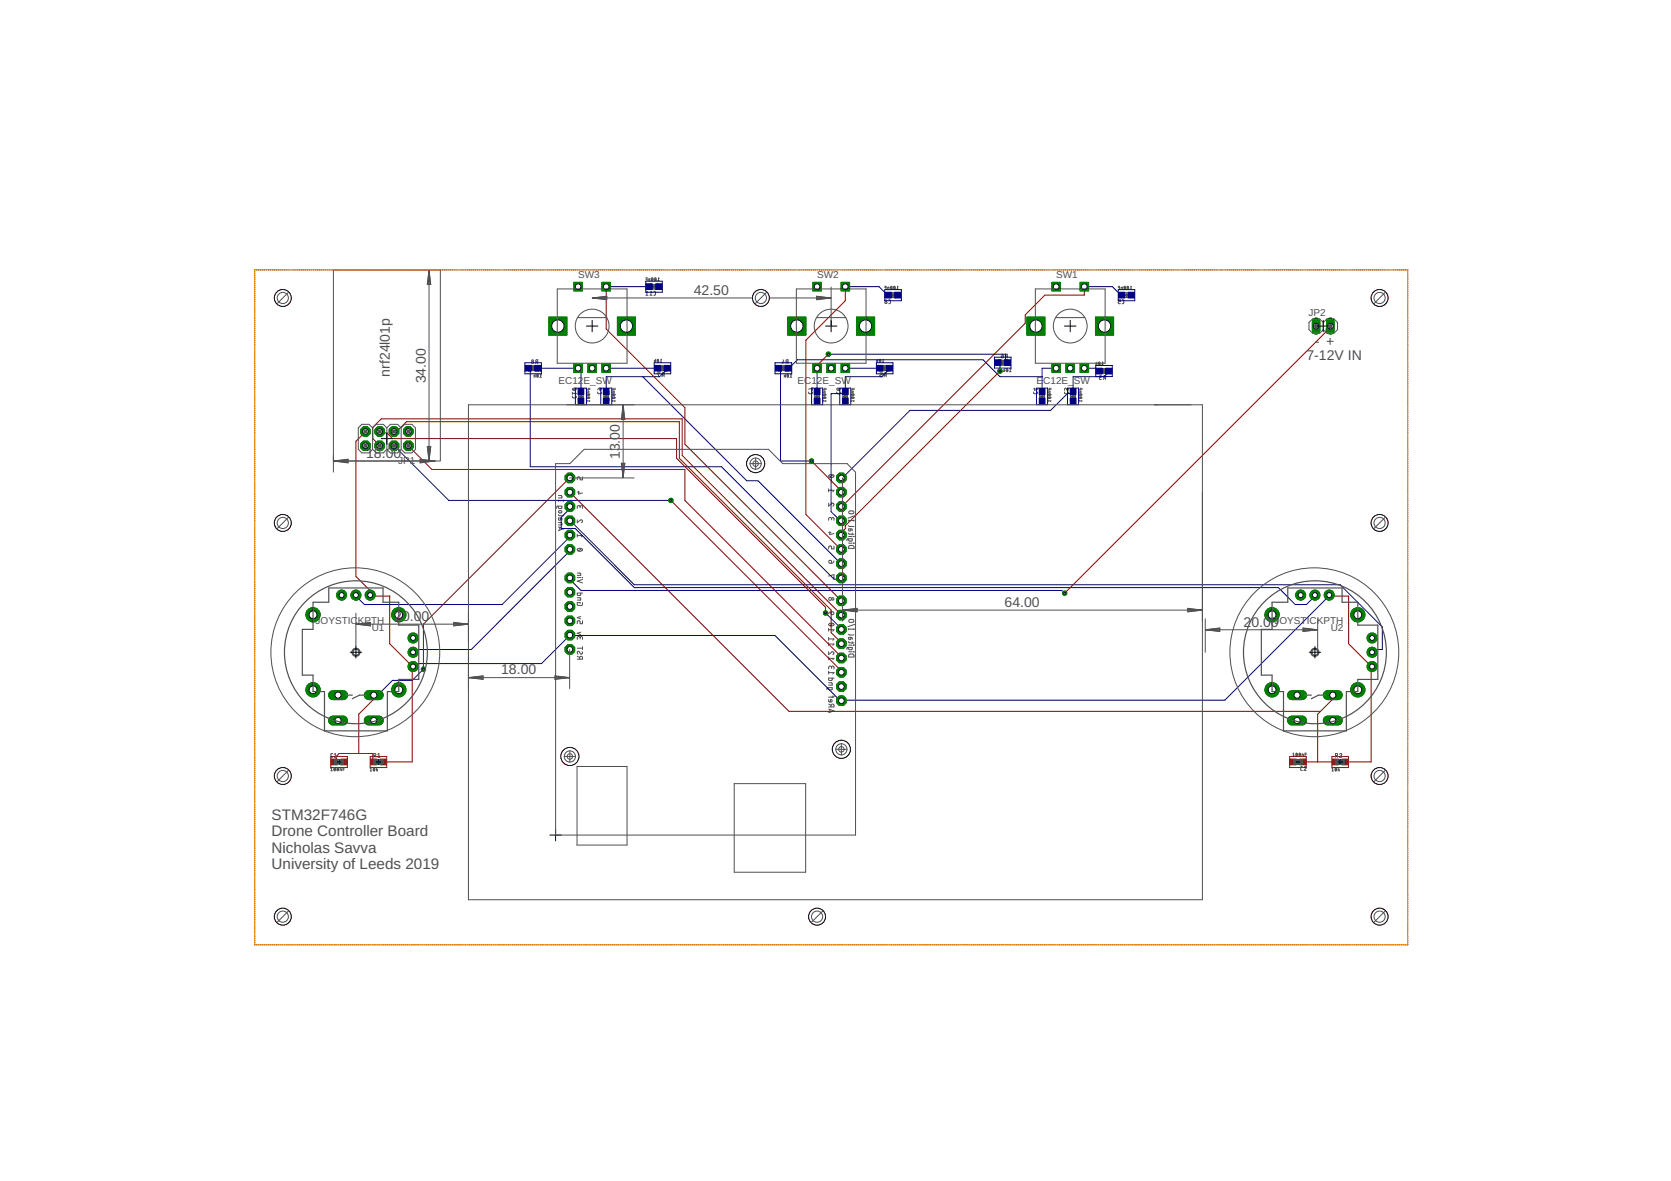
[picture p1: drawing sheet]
<svg xmlns="http://www.w3.org/2000/svg" width="297mm" height="210mm" viewBox="0 0 297 210" stroke-linecap="round" stroke-linejoin="round" font-family="sans-serif">
<defs><g id="words">
<g font-size="2.7" fill="#505050">
<text x="48.3" y="145.7">STM32F746G</text>
<text x="48.3" y="148.6">Drone Controller Board</text>
<text x="48.3" y="151.5">Nicholas Savva</text>
<text x="48.3" y="154.4">University of Leeds 2019</text>
</g>
<g font-size="2.5" fill="#505050">
<text x="123.3" y="52.4">42.50</text>
<text x="232.2" y="64">7-12V IN</text>
<text x="233.7" y="61.5">- +</text>
<text x="69.3" y="67" transform="rotate(-90 69.3 67)">nrf24l01p</text>
<text x="75.7" y="68.1" transform="rotate(-90 75.7 68.1)">34.00</text>
<text x="65.1" y="81.4">18.00</text>
<text x="110.2" y="81.6" transform="rotate(-90 110.2 81.6)">13.00</text>
<text x="178.6" y="107.9">64.00</text>
<text x="70.1" y="110.4">2</text>
<text x="71.5" y="110.4">0.00</text>
<text x="221.1" y="111.4">20.00</text>
<text x="89.1" y="119.9">18.00</text>
</g>
<g font-size="1.8" fill="#505050">
<text x="102.8" y="49.5">SW3</text>
<text x="145.3" y="49.5">SW2</text>
<text x="187.7" y="49.5">SW1</text>
<text x="232.6" y="56.1">JP2</text>
<text x="99.3" y="68.2">EC12</text>
<text x="103.7" y="68.2">E_SW</text>
<text x="141.8" y="68.2">EC12E_SW</text>
<text x="184.3" y="68.2">E</text>
<text x="185.4" y="68.2">C12E_</text>
<text x="190.9" y="68.2">SW</text>
<text x="70.8" y="82.4">JP1</text>
<text x="56.1" y="110.9">JOYSTIC</text>
<text x="63.6" y="110.9">KPTH</text>
<text x="66.1" y="112.1">U1</text>
<text x="226.6" y="110.9">JOYSTICKPTH</text>
<text x="236.5" y="112.1">U2</text>
</g>
</g></defs>
<g fill="none" stroke="#000" stroke-width=".18">
<path d="M115.9 50.9h.7M116.3 50.6v.7M158.4 52.5h.7M158.7 52.1v.7M199.9 52.5h.7M200.2 52.1v.7M94.4 65.4h.8M94.8 65v.9M102.9 70.4h.7M103.3 70.1v.7M107.4 70.4h.7M107.8 70.1v.7"/>
<path d="M117.3 65.4h.9M117.8 65v.9M138.9 65.4h.8M139.3 65v.9M144.9 70.4h.7M145.2 70.1v.7M149.9 70.4h.7M150.3 70.1v.7M156.8 65.4h.9M157.2 65v.9M177.8 64.5h.8M178.2 64.1v.8"/>
<path d="M184.9 70.4h.7M185.3 70.1v.7M190.4 70.4h.7M190.8 70.1v.7M195.8 66h.9M196.2 65.6v.8M97.7 148.4h2.1M98.8 147.4v2"/>
</g>
<g fill="none" stroke="#505050" stroke-width=".18">
<path d="M114.8 49.4h.2v.5M114.8 49.6h.2M114.8 52.5h.4M115.2 51.9l-.2-.1v.7M115.3 49.9l.1-.3h.1v.3M115.5 52.5h.4M115.8 49.4a.2 .2 0 0 1 .3 .2 .2 .2 0 0 1-.3 .2zM115.8 49.5l.3 .3M115.9 51.4h.7M115.9 51.9l-.2-.1v.7M115.9 50.5h.7M116.2 51.8h.3v.1v.5l-.3 .1"/>
<path d="M116.4 49.4a.2 .2 0 0 1 .2 .2 .2 .2 0 0 1-.2 .2zM116.4 49.5l.2 .3M116.9 49.9h.3M117.2 49.5l-.1-.1v.5M157.3 50.9h.2v.5M157.3 51.1h.2M157.8 51.4l.1-.3h.1v.3M158 53.3l.3 .1v.5l-.3 .1M158.3 51l.3 .3M158.3 50.9h.1a.21 .21 0 0 1 .2 .2 .21 .21 0 0 1-.3 .2zM158.4 52.9h.7M158.4 52h.7"/>
<path d="M158.9 51l.2 .3M158.9 50.9a.21 .21 0 0 1 .2 .2 .21 .21 0 0 1-.2 .2zM159.4 51.4h.3M159.7 51l-.2-.1v.5M198.8 53.3h.4v.3l-.4 .1 .1 .3h.3M198.8 50.9h.2v.5M198.8 51.1h.2M199.3 51.4l.1-.3h.1v.3M199.5 53.3l.3 .1-.1 .5-.2 .1M199.8 51l.2 .3M199.8 50.9h.1a.21 .21 0 0 1 .2 .2 .21 .21 0 0 1-.3 .2zM199.9 52.9h.7"/>
<path d="M199.9 52h.7M200.4 51l.2 .3M200.4 50.9a.21 .21 0 0 1 .2 .2 .21 .21 0 0 1-.2 .2zM200.9 51.4h.3M201.2 51l-.2-.1v.5M94.4 65h.7M94.4 65.9h.7M94.9 66.7l.2 .2M95 66.8l-.1 .3M95.1 66.5v.6M95.4 64.3l-.2 .3M95.4 66.6h.1a.2 .2 0 0 1 .2 .2 .2 .2 0 0 1-.3 .2z"/>
<path d="M95.4 66.7l.3 .2M95.6 64.3h-.3l-.1-.3 .4-.1v.7M95.9 67.1h.3M96.2 66.7l-.1-.2v.6M101.7 70.4l.2 .3h.5v-.3M101.7 69.7v.4M101.7 69.9h.7l-.1 .2M101.8 69.1a.36 .36 0 0 1 .3-.1 .36 .36 0 0 1 .3 .3 .36 .36 0 0 1-.4 .1 .36 .36 0 0 1-.2-.3zM102.3 69l-.4 .3M102.8 70.1v.7M103.7 70.1v.7M104.3 69.5l.4 .1v.1h-.4"/>
<path d="M104.3 71.2h.5l-.1 .2M104.3 71.1v.3M104.4 70.6a.23 .23 0 0 1 .2-.1 .23 .23 0 0 1 .2 .3h-.3zM104.4 70.1a.23 .23 0 0 1 .2-.1 .23 .23 0 0 1 .2 .2l-.3 .1zM104.6 69v.2M104.7 70.6l-.3 .2M104.7 70l-.3 .3M104.8 69v.2h-.5M106.3 69.7l.1 .3h.5v-.3M106.6 69h.2a.19 .19 0 0 1 0 .3 .19 .19 0 0 1-.2-.1zM106.6 69l-.3 .3M107.3 70.1v.7"/>
<path d="M108.2 70.1v.7M108.8 70.6a.23 .23 0 0 1 .3-.1 .23 .23 0 0 1 .2 .3h-.3zM108.8 70.1a.23 .23 0 0 1 .3-.1 .23 .23 0 0 1 .2 .2l-.3 .1zM108.8 69.5l.4 .1v.1h-.4M108.8 71.2h.5l-.1 .2M108.8 71.1v.3M109.1 69v.2M109.2 70.6l-.3 .2M109.2 70l-.3 .3M109.3 69v.2h-.5M116.3 64l.2 .2M116.4 64.1l-.1 .3"/>
<path d="M116.5 63.9v.5M116.8 64l.3 .2M116.8 63.9h.1a.24 .24 0 0 1 .2 .2 .24 .24 0 0 1-.2 .2zM117.3 66.4l-.4-.1 .2 .7M117.3 64.4h.3M117.4 65h.7M117.4 65.9h.7M117.6 64l-.1-.1v.5M117.8 66.7l-.1 .3M118 66.7l-.3-.1 .1-.3h.2v.7M138.9 65h.7M138.9 65.9h.7"/>
<path d="M139.1 64.3v.3M139.2 63.9l.2 .6h-.4M139.4 66.7l.2 .2M139.5 66.8l-.1 .3M139.6 66.5v.6M139.8 64.3l-.1 .3M139.9 66.6h.1a.2 .2 0 0 1 .2 .2 .2 .2 0 0 1-.3 .2zM139.9 66.7l.2 .2M140.1 64.3h-.3v-.3l.3-.1v.7M140.4 67.1h.3M140.7 66.7l-.1-.2v.6M143.7 69.7l.2 .3h.5v-.3"/>
<path d="M143.7 69.2l.7-.2v.4M144.8 70.1v.7M145.7 70.1v.7M146.3 69.5l.4 .1v.1h-.4M146.3 71.2h.5l-.1 .2M146.3 71.1v.3M146.4 70.6h.4a.21 .21 0 0 1-.2 .2 .21 .21 0 0 1-.2-.2zM146.4 70l.4 .1a.21 .21 0 0 1-.2 .2 .21 .21 0 0 1-.2-.3zM146.6 69v.2M146.7 70.6l-.3 .2M146.7 70l-.3 .3M146.8 69v.2h-.5"/>
<path d="M148.7 69.7l.2 .3h.5v-.3M148.8 69.1l.3-.1v.4l-.3-.1zM149.4 69.1l-.3 .3M149.8 70.1v.7M150.7 70.1v.7M151.3 69.5l.4 .1v.1h-.4M151.3 71.2h.5l-.1 .2M151.3 71.1v.3M151.3 70.6a.23 .23 0 0 1 .3-.1 .23 .23 0 0 1 .2 .3h-.3zM151.3 70.1a.23 .23 0 0 1 .3-.1 .23 .23 0 0 1 .2 .2l-.3 .1zM151.6 69v.2M151.7 70.6l-.3 .2"/>
<path d="M151.7 70l-.3 .3M151.8 69v.2h-.5M155.8 64l.2 .2M155.9 64.1l-.1 .3M156 63.9v.5M156.3 64l.2 .2M156.4 63.9a.2 .2 0 0 1 .2 .2 .2 .2 0 0 1-.3 .2zM156.4 66.3h.4v.3l-.4 .1 .1 .3h.3M156.8 64.4h.3M156.9 65h.7M156.9 65.9h.7M157.1 64l-.1-.1v.5"/>
<path d="M157.3 66.7l-.2 .3M157.3 66.7l-.1-.1v-.2l.3-.1v.7M157.3 66.7h.2M177.9 64h.7M177.9 64.9h.7M178 63.4h.1M178.1 62.9l.2 .1 .1 .2M178.4 63.2l-.4 .2M178.4 63.2l-.2 .4h-.1l-.1-.2M178.4 65.7l.2 .2M178.5 65.8l-.1 .3M178.6 65.6v.5"/>
<path d="M178.8 63.3l-.1 .3M178.9 65.7l.2 .2M179 65.6a.21 .21 0 0 1 .2 .2 .21 .21 0 0 1-.3 .2zM179.1 63.3l-.4-.1v-.2l.4-.1v.7M179.4 66.1h.3M179.7 65.7l-.1-.1v.5M183.7 69.7v.2l.2 .1h.4l.1-.3M183.7 69.1h.3M183.9 69v.4l.5-.2M184.8 70.1v.7M185.7 70.1v.7M186.3 69.5h.3v.2h-.3"/>
<path d="M186.3 71.2h.5l-.1 .2M186.3 71.1v.3M186.3 70.6a.23 .23 0 0 1 .3-.1 .23 .23 0 0 1 .2 .3h-.3zM186.3 70.1a.23 .23 0 0 1 .3-.1 .23 .23 0 0 1 .2 .2l-.3 .1zM186.6 69v.2M186.7 70.6l-.3 .2M186.7 70l-.3 .3M186.8 69v.2h-.5M189.2 69.7l.2 .3h.4l.1-.3M189.6 69.2l-.1-.2h-.2l-.1 .4M189.6 69.3l.1-.3h.1l.1 .4M190.3 70.1v.7"/>
<path d="M191.2 70.1v.7M191.8 69.5l.4 .1v.1h-.4M191.8 71.2h.5l-.1 .2M191.8 71.1v.3M191.8 70.6a.23 .23 0 0 1 .3-.1 .23 .23 0 0 1 .2 .3h-.3zM191.9 70l.4 .1a.21 .21 0 0 1-.2 .2 .21 .21 0 0 1-.2-.3zM192.1 69v.2M192.2 70.6l-.3 .2M192.2 70l-.3 .3M192.3 69v.2h-.5M194.8 64.5l.2 .2M194.9 64.6l-.1 .3"/>
<path d="M195 64.3v.6M195.3 64.5l.2 .2M195.4 64.4a.21 .21 0 0 1 .2 .2 .21 .21 0 0 1-.3 .2zM195.6 67.1h.1M195.6 67.1l-.1 .3 .3 .1M195.8 66.8h-.3l-.1 .2 .2 .1M195.8 64.9h.3M195.9 66.4h.7M195.9 65.5h.7M196.1 64.5l-.1-.2v.6M196.3 67.2l-.1 .3M196.5 67.2l-.3-.1v-.2l.3-.1v.7"/>
<path d="M205.2 71.9h8.5M99.3 92.9h.5l.1 .1v.3h-.6M99.3 91.5l.1 .2h.8M99.3 90v.4l.6-.1v-.3h-.8l-.1 .3M99.3 88.1h.4l.2 .1v.3h-.6M99.3 93.7l.9 .3-.9 .3M99.3 88.9v.2M99.3 89h.9M99.3 90.8h.5l.1 .3h-.5zM99.5 93.7v.5M99.6 92.1l-.1 .4-.2-.1v-.3h.4h.2v.3M100.2 88.9v.2"/>
<path d="M102.6 92.4v.5l.5-.4a.26 .26 0 0 1 .4 0 .26 .26 0 0 1-.2 .4M102.6 94.9v.5M102.6 95.2h.9l-.2 .2M102.6 87.5h.4M102.6 97.6a.49 .49 0 0 1 .5-.2 .49 .49 0 0 1 .4 .4 .5 .5 0 0 1-.5 .2 .5 .5 0 0 1-.4-.4zM102.8 87.3v.5l.7-.2M103.1 90.1l-.1-.2h-.3l-.1 .5M103.1 90.3l.1-.4h.2l.1 .5M103.3 97.5l-.5 .4M103.5 84.8v.5h-.4v-.4l-.2-.1-.3 .1v.4M147.3 89.4v.6l.5-.5a.26 .26 0 0 1 .4 .1 .26 .26 0 0 1-.2 .4M147.3 86.9v.5"/>
<path d="M147.3 94.7h.4M147.3 87.1h1l-.3 .3M147.3 84.5a.49 .49 0 0 1 .6-.2 .49 .49 0 0 1 .3 .4 .49 .49 0 0 1-.5 .2 .49 .49 0 0 1-.4-.4zM147.4 99.7l.3-.1 .1 .5-.4-.1zM147.5 94.5v.5l.8-.2M147.8 92.2l-.3-.2-.2 .1v.4M147.8 92.4v-.3l.2-.1 .2 .1 .1 .4M148 84.4l-.5 .4M148.3 99.7l-.2 .3-.3 .1M148.3 97v.6h-.5v-.4l-.2-.2-.3 .2v.4M150.9 95.8v.4l.6-.1v-.3h-.8h-.1v.3M150.9 94.7l.1 .3h.8"/>
<path d="M150.9 93.4l.1 .2h.8M150.9 92.4v.2M150.9 96.5h.6M150.9 95.4h.6M150.9 92.5h.9M150.9 90.9l.8-.1 .1 .3-.1 .2h-.7l-.1-.2zM150.9 97h.7l.2 .1v.4h-.9zM151.2 94l-.1 .4-.2-.1v-.3h.4l.2 .1v.3M151.5 94.7v.4M151.8 95.3h.1M151.8 96.5h.1M151.8 92.4v.2"/>
<path d="M151.9 91.7l-1.2 .4M102.6 117.2h.9v-.5h-.4l-.1 .5M102.6 106.2l.6 .1v.1v.3h-.6M102.6 101.9h.5l.1 .1v.3h-.6M102.6 116.6l.4 .2M102.6 115.2h.9M102.6 102.7h.6M103.1 113.4l-.1-.2h-.3l-.1 .4M103.1 113.5l.1-.3 .1-.1 .2 .1v.4M103.2 105.4v.4l-.6-.1v-.3h.9M103.2 112.4l-.6 .2 .6 .2M103.2 109.6l-.6 .2 .6 .2"/>
<path d="M103.5 115.8v.4l-.2 .1-.4-.5h-.2l-.1 .2 .1 .3M103.5 102.6h.1M103.5 110.3v.5h-.4v-.4l-.2-.1-.3 .1v.4M103.5 107.1l-.1 .5-.8-.1v-.4h.5v.2M103.5 114.9v.6M103.5 103l-.9 .3 .9 .3M147.3 115.8v.6l.5-.5a.26 .26 0 0 1 .4 .1 .26 .26 0 0 1-.2 .4M147.3 102.4l1-.3v.5h-.2M147.3 111.7v.5M147.3 113.3v.5M147.3 114.2v.5M147.3 116.8v.5"/>
<path d="M147.3 119.3v.5M147.3 119.5h1l-.3 .3M147.3 117h1l-.3 .3M147.3 114.5h1l-.3 .2M147.3 113.6h1l-.3 .2M147.3 111.9h1l-.3 .3M147.3 110.9a.48 .48 0 0 1 .5-.2 .48 .48 0 0 1 .4 .4 .49 .49 0 0 1-.5 .2 .49 .49 0 0 1-.4-.4zM147.7 108.7h.3a.26 .26 0 0 1 .2 .3 .26 .26 0 0 1-.2 .3 .26 .26 0 0 1-.3-.3zM147.7 108.7l-.3 .1-.1 .3M147.8 118.6l-.1-.2h-.3l-.1 .5M147.8 118.8v-.3l.2-.1 .3 .2v.3M148 110.8l-.5 .4"/>
<path d="M150.9 115.1v.4l.6-.1v-.3h-.8h-.1v.3M150.9 114l.1 .3h.8M150.9 112.7l.1 .2h.8M150.9 111.7v.2M150.9 115.8h.6M150.9 114.7h.6M150.9 111.8h.9M150.9 110.2l.6-.1 .2 .1 .1 .2-.1 .2h-.7zM150.9 116.3h.7l.2 .1v.4h-.9zM151.2 113.3l-.1 .4-.2-.1v-.3h.4l.2 .1v.3M151.5 114v.4M151.7 114.6l.1 .1z"/>
<path d="M151.8 115.8h.1M151.8 111.7v.2M151.9 111l-1.2 .4M147.3 125.6h1l-.2-.4h-.3l-.1 .4M147.3 124.3v.4l.2 .1 .3-.1 .1-.3-.3-.1v.5M147.3 122.2l.1 .4h.5v-.4h-.7l-.2 .1v.3M147.3 121.3h.5l.1 .2v.3h-.6M147.3 126l1 .3-1 .4M147.3 125.1l.4 .2M147.5 126.1v.5M147.9 120.5l-.1 .4h-.5v-.4h1M147.9 123.7v.3"/>
<path d="M148.3 123.7l-.2 .2h-.8"/>
<circle cx="157.5" cy="53.4" r=".15"/>
<circle cx="157.5" cy="53.8" r=".18"/>
<circle cx="94.7" cy="64.4" r=".2"/>
<circle cx="94.7" cy="64.1" r=".15"/>
<circle cx="147.6" cy="106.4" r=".26"/>
<circle cx="148" cy="106.4" r=".21"/>
</g>
<g fill="#505050" stroke="#505050" stroke-width=".18">
<path d="M190.3 69.6h.9v.5h-.9z"/>
<path d="M190.3 70.8h.9v.5h-.9z"/>
<path d="M184.8 69.6h.9v.5h-.9z"/>
<path d="M184.8 70.8h.9v.5h-.9z"/>
<path d="M195.4 65.5h.5v.9h-.5z"/>
<path d="M196.6 65.5h.5v.9h-.5z"/>
<path d="M139.6 65h.5v.9h-.5z"/>
<path d="M138.4 65h.5v.9h-.5z"/>
<path d="M199.4 52h.5v.9h-.5z"/>
<path d="M200.6 52h.5v.9h-.5z"/>
<path d="M149.8 69.6h.9v.5h-.9z"/>
<path d="M149.8 70.8h.9v.5h-.9z"/>
<path d="M144.8 69.6h.9v.5h-.9z"/>
<path d="M144.8 70.8h.9v.5h-.9z"/>
<path d="M156.4 65h.5v.9h-.5z"/>
<path d="M157.6 65h.5v.9h-.5z"/>
<path d="M178.6 64h.5v.9h-.5z"/>
<path d="M177.4 64h.5v.9h-.5z"/>
<path d="M157.9 52h.5v.9h-.5z"/>
<path d="M159.1 52h.5v.9h-.5z"/>
<path d="M107.3 69.6h.9v.5h-.9z"/>
<path d="M107.3 70.8h.9v.5h-.9z"/>
<path d="M102.8 69.6h.9v.5h-.9z"/>
<path d="M102.8 70.8h.9v.5h-.9z"/>
<path d="M116.9 65h.5v.9h-.5z"/>
<path d="M118.1 65h.5v.9h-.5z"/>
<path d="M95.1 65h.5v.9h-.5z"/>
<path d="M93.9 65h.5v.9h-.5z"/>
<path d="M115.4 50.5h.5v.9h-.5z"/>
<path d="M116.6 50.5h.5v.9h-.5z"/>
<path d="M196 65.6h.5v.7h-.5z"/>
<path d="M139 65.1h.5v.7h-.5z"/>
<path d="M157 65.1h.5v.7h-.5z"/>
<path d="M178 64.1h.5v.7h-.5z"/>
<path d="M117.5 65.1h.5v.7h-.5z"/>
<path d="M94.5 65.1h.5v.7h-.5z"/>
</g>
<path d="M116.3 50.9v.1M158.7 52.4v.1M200.2 52.4v.1M103.2 70.4h.1M107.7 70.4h.1M145.2 70.4h.1M150.2 70.4h.1M185.2 70.4h.1M190.7 70.4h.1" fill="none" stroke="#505050" stroke-width=".57"/>
<g fill="none" stroke="#000080" stroke-width=".18">
<path d="M45.3 48.3h.1M45.3 48.7h.1M45.3 49h.1M45.3 49.3v.1M45.3 49.7h.1M45.3 50v.1M45.3 50.4h.1M45.3 50.7v.1M45.3 51.1h.1M45.3 51.4v.1M45.3 51.8h.1M45.3 52.1v.1"/>
<path d="M45.3 52.5h.1M45.3 52.8v.1M45.3 53.2h.1M45.3 53.5v.1M45.3 53.9h.1M45.3 54.2v.1M45.3 54.6h.1M45.3 54.9h.1M45.3 55.3h.1M45.3 55.6h.1M45.3 55.9v.1M45.3 56.3h.1"/>
<path d="M45.3 56.6v.1M45.3 57h.1M45.3 57.3v.1M45.3 57.7h.1M45.3 58v.1M45.3 58.4h.1M45.3 58.7v.1M45.3 59.1h.1M45.3 59.4v.1M45.3 59.8h.1M45.3 48h.1M45.6 48h.1"/>
<path d="M46 48h.1M46.3 48h.1M46.7 48h.1M47 48h.1M47.3 48h.1M47.7 48h.1M48 48h.1M48.4 48h.1M48.7 48h.1M49.1 48h.1M49.4 48h.1M49.8 48h.1"/>
<path d="M50.1 48h.1M50.5 48h.1M50.8 48h.1M51.2 48h.1M51.5 48h.1M51.9 48h.1M52.2 48h.1M52.6 48h.1M52.9 48h.1M53.3 48h.1M53.6 48h.1M54 48h.1"/>
<path d="M54.3 48h.1M54.7 48h.1M55 48h.1M55.4 48h.1M55.7 48h.1M56 48h.1M56.4 48h.1M56.7 48h.1M57.1 48h.1M57.4 48h.1M57.8 48h.1M58.1 48h.1"/>
<path d="M58.5 48h.1M58.8 48h.1M59.2 48h.1M59.5 48h.1M59.9 48h.1M60.2 48h.1M60.6 48h.1M60.9 48h.1M61.3 48h.1M61.6 48h.1M62 48h.1M62.3 48h.1"/>
<path d="M62.6 48h.1M63 48h.1M63.3 48h.1M63.7 48h.1M64 48h.1M64.4 48h.1M64.7 48h.1M65.1 48h.1M65.4 48h.1M65.8 48h.1M66.1 48h.1M66.5 48h.1"/>
<path d="M66.8 48h.1M67.2 48h.1M67.5 48h.1M67.9 48h.1M68.2 48h.1M68.5 48h.1M68.9 48h.1M69.2 48h.1M69.6 48h.1M69.9 48h.1M70.3 48h.1M70.6 48h.1"/>
<path d="M71 48h.1M71.3 48h.1M71.7 48h.1M72 48h.1M72.4 48h.1M72.7 48h.1M73.1 48h.1M73.4 48h.1M73.7 48h.1M74.1 48h.1M74.4 48h.1M74.8 48h.1"/>
<path d="M75.1 48h.1M75.5 48h.1M75.8 48h.1M76.2 48h.1M76.5 48h.1M76.9 48h.1M77.2 48h.1M77.6 48h.1M77.9 48h.1M78.3 48h.1M78.6 48h.1M79 48h.1"/>
<path d="M79.3 48h.1M79.7 48h.1M80 48h.1M80.3 48h.1M80.7 48h.1M81 48h.1M81.4 48h.1M81.7 48h.1M82.1 48h.1M82.4 48h.1M82.8 48h.1M83.1 48h.1"/>
<path d="M83.5 48h.1M83.8 48h.1M84.2 48h.1M84.5 48h.1M84.9 48h.1M85.2 48h.1M85.6 48h.1M85.9 48h.1M86.3 48h.1M86.6 48h.1M87 48h.1M87.3 48h.1"/>
<path d="M87.7 48h.1M88 48h.1M88.3 48h.1M88.7 48h.1M89 48h.1M89.4 48h.1M89.7 48h.1M90.1 48h.1M90.4 48h.1M90.8 48h.1M91.1 48h.1M91.5 48h.1"/>
<path d="M91.8 48h.1M92.2 48h.1M92.5 48h.1M92.9 48h.1M93.2 48h.1M93.6 48h.1M93.9 48h.1M94.3 48h.1M94.6 48h.1M94.9 48h.1M95.3 48h.1M95.6 48h.1"/>
<path d="M96 48h.1M96.3 48h.1M96.7 48h.1M97 48h.1M97.4 48h.1M97.7 48h.1M98.1 48h.1M98.4 48h.1M98.8 48h.1M99.1 48h.1M99.5 48h.1M99.8 48h.1"/>
<path d="M100.2 48h.1M100.5 48h.1M100.8 48h.1M101.2 48h.1M101.5 48h.1M101.9 48h.1M102.2 48h.1M102.6 48h.1M102.9 48h.1M103.3 48h.1M103.6 48h.1M104 48h.1"/>
<path d="M104.3 48h.1M104.7 48h.1M105 48h.1M105.4 48h.1M105.7 48h.1M106 48h.1M106.4 48h.1M106.7 48h.1M107.1 48h.1M107.4 48h.1M107.8 50.9h7.6M107.8 48h.1"/>
<path d="M108.1 48h.1M108.5 48h.1M108.8 48h.1M109.2 48h.1M109.5 48h.1M109.9 48h.1M110.2 48h.1M110.6 48h.1M110.9 48h.1M111.3 48h.1M111.6 48h.1M112 48h.1"/>
<path d="M112.3 48h.1M112.6 48h.1M113 48h.1M113.3 48h.1M113.7 48h.1M114 48h.1M114.4 48h.1M114.7 48h.1M114.8 50h2.9v1.9h-2.9zM115.1 48h.1M115.4 48h.1M115.8 48h.1"/>
<path d="M116.1 48h.1M116.5 48h.1M116.8 48h.1M117.2 48h.1M117.5 48h.1M117.9 48h.1M118.2 48h.1M118.6 48h.1M118.9 48h.1M119.3 48h.1M119.6 48h.1M120 48h.1"/>
<path d="M120.3 48h.1M120.6 48h.1M121 48h.1M121.3 48h.1M121.7 48h.1M122 48h.1M122.4 48h.1M122.7 48h.1M123.1 48h.1M123.4 48h.1M123.8 48h.1M124.1 48h.1"/>
<path d="M124.5 48h.1M124.8 48h.1M125.2 48h.1M125.5 48h.1M125.9 48h.1M126.2 48h.1M126.6 48h.1M126.9 48h.1M127.2 48h.1M127.6 48h.1M127.9 48h.1M128.3 48h.1"/>
<path d="M128.6 48h.1M129 48h.1M129.3 48h.1M129.7 48h.1M130 48h.1M130.4 48h.1M130.7 48h.1M131.1 48h.1M131.4 48h.1M131.8 48h.1M132.1 48h.1M132.5 48h.1"/>
<path d="M132.8 48h.1M133.1 48h.1M133.5 48h.1M133.8 48h.1M134.2 48h.1M134.5 48h.1M134.9 48h.1M135.2 48h.1M135.6 48h.1M135.9 48h.1M136.3 48h.1M136.6 48h.1"/>
<path d="M137 48h.1M137.3 48h.1M137.7 48h.1M138 48h.1M138.3 48h.1M138.7 48h.1M139 48h.1M139.4 48h.1M139.7 48h.1M140.1 48h.1M140.4 48h.1M140.8 48h.1"/>
<path d="M141.1 48h.1M141.5 48h.1M141.8 48h.1M142.2 48h.1M142.5 48h.1M142.9 48h.1M143.2 48h.1M143.6 48h.1M143.9 48h.1M144.3 48h.1M144.6 48h.1M144.9 48h.1"/>
<path d="M145.3 48h.1M145.6 48h.1M146 48h.1M146.3 48h.1M146.7 48h.1M147 48h.1M147.4 48h.1M147.7 48h.1M148.1 48h.1M148.4 48h.1M148.8 48h.1M149.1 48h.1"/>
<path d="M149.5 48h.1M149.8 48h.1M150.2 48h.1M150.3 50.9h6l1.5 1.6h.1M150.5 48h.1M150.9 48h.1M151.2 48h.1M151.6 48h.1M151.9 48h.1M152.3 48h.1M152.6 48h.1M153 48h.1"/>
<path d="M153.3 48h.1M153.6 48h.1M154 48h.1M154.3 48h.1M154.7 48h.1M155 48h.1M155.4 48h.1M155.7 48h.1M156.1 48h.1M156.4 48h.1M156.8 48h.1M157.1 48h.1"/>
<path d="M157.3 51.5h2.9v1.9h-2.9zM157.5 48h.1M157.8 48h.1M158.2 48h.1M158.5 48h.1M158.9 48h.1M159.2 48h.1M159.5 48h.1M159.9 48h.1M160.2 48h.1M160.6 48h.1M160.9 48h.1"/>
<path d="M161.3 48h.1M161.6 48h.1M162 48h.1M162.3 48h.1M162.7 48h.1M163 48h.1M163.4 48h.1M163.7 48h.1M164.1 48h.1M164.4 48h.1M164.7 48h.1M165.1 48h.1"/>
<path d="M165.4 48h.1M165.8 48h.1M166.1 48h.1M166.5 48h.1M166.8 48h.1M167.2 48h.1M167.5 48h.1M167.9 48h.1M168.2 48h.1M168.6 48h.1M168.9 48h.1M169.3 48h.1"/>
<path d="M169.6 48h.1M170 48h.1M170.3 48h.1M170.6 48h.1M171 48h.1M171.3 48h.1M171.7 48h.1M172 48h.1M172.4 48h.1M172.7 48h.1M173.1 48h.1M173.4 48h.1"/>
<path d="M173.8 48h.1M174.1 48h.1M174.5 48h.1M174.8 48h.1M175.2 48h.1M175.5 48h.1M175.9 48h.1M176.2 48h.1M176.6 48h.1M176.9 48h.1M177.2 48h.1M177.6 48h.1"/>
<path d="M177.9 48h.1M178.3 48h.1M178.6 48h.1M179 48h.1M179.3 48h.1M179.7 48h.1M180 48h.1M180.4 48h.1M180.7 48h.1M181.1 48h.1M181.4 48h.1M181.8 48h.1"/>
<path d="M182.1 48h.1M182.5 48h.1M182.8 48h.1M183.2 48h.1M183.5 48h.1M183.9 48h.1M184.2 48h.1M184.6 48h.1M184.9 48h.1M185.3 48h.1M185.6 48h.1M185.9 48h.1"/>
<path d="M186.3 48h.1M186.6 48h.1M187 48h.1M187.3 48h.1M187.7 48h.1M188 48h.1M188.4 48h.1M188.7 48h.1M189.1 48h.1M189.4 48h.1M189.8 48h.1M190.1 48h.1"/>
<path d="M190.5 48h.1M190.8 48h.1M191.2 48h.1M191.5 48h.1M191.8 48h.1M192.2 48h.1M192.5 48h.1M192.7 50.9h5l1.5 1.6h.2M192.9 48h.1M193.2 48h.1M193.6 48h.1M193.9 48h.1"/>
<path d="M194.3 48h.1M194.6 48h.1M195 48h.1M195.3 48h.1M195.7 48h.1M196 48h.1M196.4 48h.1M196.7 48h.1M197 48h.1M197.4 48h.1M197.7 48h.1M198.1 48h.1"/>
<path d="M198.4 48h.1M198.8 51.5h2.9v1.9h-2.9zM198.8 48h.1M199.1 48h.1M199.5 48h.1M199.8 48h.1M200.2 48h.1M200.5 48h.1M200.9 48h.1M201.2 48h.1M201.6 48h.1M201.9 48h.1"/>
<path d="M202.3 48h.1M202.6 48h.1M202.9 48h.1M203.3 48h.1M203.6 48h.1M204 48h.1M204.3 48h.1M204.7 48h.1M205 48h.1M205.4 48h.1M205.7 48h.1M206.1 48h.1"/>
<path d="M206.4 48h.1M206.8 48h.1M207.1 48h.1M207.5 48h.1M207.8 48h.1M208.2 48h.1M208.5 48h.1M208.9 48h.1M209.2 48h.1M209.5 48h.1M209.9 48h.1M210.2 48h.1"/>
<path d="M210.6 48h.1M210.9 48h.1M211.3 48h.1M211.6 48h.1M212 48h.1M212.3 48h.1M212.7 48h.1M213 48h.1M213.4 48h.1M213.7 48h.1M214.1 48h.1M214.4 48h.1"/>
<path d="M214.8 48h.1M215.1 48h.1M215.5 48h.1M215.8 48h.1M216.2 48h.1M216.5 48h.1M216.9 48h.1M217.2 48h.1M217.6 48h.1M217.9 48h.1M218.2 48h.1M218.6 48h.1"/>
<path d="M218.9 48h.1M219.3 48h.1M219.6 48h.1M220 48h.1M220.3 48h.1M220.7 48h.1M221 48h.1M221.4 48h.1M221.7 48h.1M222.1 48h.1M222.4 48h.1M222.8 48h.1"/>
<path d="M223.1 48h.1M223.5 48h.1M223.8 48h.1M224.1 48h.1M224.5 48h.1M224.8 48h.1M225.2 48h.1M225.5 48h.1M225.9 48h.1M226.2 48h.1M226.6 48h.1M226.9 48h.1"/>
<path d="M227.3 48h.1M227.6 48h.1M228 48h.1M228.3 48h.1M228.7 48h.1M229 48h.1M229.3 48h.1M229.7 48h.1M230 48h.1M230.4 48h.1M230.7 48h.1M231.1 48h.1"/>
<path d="M231.4 48h.1M231.8 48h.1M232.1 48h.1M232.5 48h.1M232.8 48h.1M233.2 48h.1M233.5 48h.1M233.9 48h.1M234.2 48h.1M234.6 48h.1M234.9 48h.1M235.2 48h.1"/>
<path d="M235.6 48h.1M235.9 48h.1M236.3 48h.1M236.6 48h.1M237 48h.1M237.3 48h.1M237.7 48h.1M238 48h.1M238.4 48h.1M238.7 48h.1M239.1 48h.1M239.4 48h.1"/>
<path d="M239.8 48h.1M240.1 48h.1M240.5 48h.1M240.8 48h.1M241.2 48h.1M241.5 48h.1M241.9 48h.1M242.2 48h.1M242.5 48h.1M242.9 48h.1M243.2 48h.1M243.6 48h.1"/>
<path d="M243.9 48h.1M244.3 48h.1M244.6 48h.1M245 48h.1M245.3 48h.1M245.7 48h.1M246 48h.1M246.4 48h.1M246.7 48h.1M247.1 48h.1M247.4 48h.1M247.8 48h.1"/>
<path d="M248.1 48h.1M248.5 48h.1M248.8 48h.1M249.2 48h.1M249.5 48h.1M249.9 48h.1M250.2 48h.1M250.2 48.3h.1M250.2 48.7h.1M250.2 49h.1M250.2 49.3v.1M250.2 49.7h.1"/>
<path d="M250.2 50v.1M250.2 50.4h.1M250.2 50.7v.1M250.2 51.1h.1M250.2 51.4v.1M250.2 51.8h.1M250.2 52.1v.1M250.2 52.5h.1M250.2 52.8v.1M250.2 53.2h.1M250.2 53.5v.1M250.2 53.9h.1"/>
<path d="M250.2 54.2v.1M250.2 54.6h.1M250.2 54.9h.1M250.2 55.3h.1M250.2 55.6h.1M250.2 55.9v.1M250.2 56.3h.1M250.2 56.6v.1M250.2 57h.1M250.2 57.3v.1M250.2 57.7h.1M250.2 58v.1"/>
<path d="M250.2 58.4h.1M250.2 58.7v.1M250.2 59.1h.1M250.2 59.4v.1M250.2 59.8h.1M45.3 60.1v.1M45.3 60.5h.1M45.3 60.8v.1M45.3 61.2h.1M45.3 61.5v.1M45.3 61.9h.1M45.3 62.2v.1"/>
<path d="M45.3 62.5v.1M45.3 62.9h.1M45.3 63.2v.1M45.3 63.6h.1M45.3 63.9v.1M45.3 64.3h.1M45.3 64.6v.1M45.3 65h.1M45.3 65.3v.1M45.3 65.7h.1M45.3 66v.1M45.3 66.4h.1"/>
<path d="M45.3 66.7v.1M45.3 67.1h.1M45.3 67.4v.1M45.3 67.8h.1M45.3 68.1v.1M45.3 68.5h.1M45.3 68.8v.1M45.3 69.2h.1M45.3 69.5v.1M45.3 69.8v.1M45.3 70.2v.1M45.3 70.5v.1"/>
<path d="M45.3 70.9v.1M45.3 71.2v.1M45.3 71.6h.1M45.3 71.9v.1M45.3 72.3h.1M45.3 72.6v.1M45.3 73h.1M45.3 73.3v.1M45.3 73.7h.1M45.3 74v.1M45.3 74.4h.1M45.3 74.7v.1"/>
<path d="M45.3 75.1h.1M45.3 75.4v.1M45.3 75.8h.1M45.3 76.1v.1M45.3 76.5h.1M45.3 76.8v.1M45.3 77.2h.1M45.3 77.5v.1M45.3 77.9h.1M45.3 78.2h.1M45.3 78.5v.1M45.3 78.9h.1"/>
<path d="M45.3 79.2v.1M45.3 79.6h.1M45.3 79.9v.1M70 79.2l9.8 9.7h39.5M93.3 64.5h2.9v1.9h-2.9zM93.9 65.4h.4v17.6h33.9l20.1 19.9h.9l.4-.2M95.6 65.4h7.7v4.2M102.3 69h1.9v2.9h-1.9zM106.8 69h2v2.9h-2zM107.8 65.4h9.1M114.3 67l18.5 18.4h1.9l14.9 14.8M116.3 64.5h2.9v1.9h-2.9z"/>
<path d="M118.6 65.4h.2l-1.5 1.6h-9.5v2.6M137.8 64.5h2.9v1.9h-2.9zM138.4 65.4h.3v16.5h5.6M140.1 65.4h.2l1.5-1.5h33l3 3.1h7.5M144.3 69h1.9v2.9h-1.9zM145.2 65.4v4.2M147.3 62.9h31.5v1.6h.3M149.3 69h1.9v2.9h-1.9zM150.3 65.4h6.1M155.8 64.5h2.9v1.9h-2.9zM158.1 65.4h.1l-1.4 1.6h-6.5v3h-2.6v21l1.5 1.4 .4 .2M176.8 63.5h2.9v1.9h-2.9z"/>
<path d="M177.4 64.5h.4v1.5M184.3 69h1.9v2.9h-1.9zM187.7 65.4h-2.4v4.2M189.8 69h1.9v2.9h-1.9zM192.7 65.4h2l.5 .6h.2M194.8 65h2.9v1.9h-2.9zM197.1 66h.2l-1.1 1h-5.4v3h-1.1l-2.9 2.9h-25l-12 12h-.2M250.2 60.1v.1M250.2 60.5h.1M250.2 60.8v.1M250.2 61.2h.1M250.2 61.5v.1"/>
<path d="M250.2 61.9h.1M250.2 62.2v.1M250.2 62.5v.1M250.2 62.9h.1M250.2 63.2v.1M250.2 63.6h.1M250.2 63.9v.1M250.2 64.3h.1M250.2 64.6v.1M250.2 65h.1M250.2 65.3v.1M250.2 65.7h.1"/>
<path d="M250.2 66v.1M250.2 66.4h.1M250.2 66.7v.1M250.2 67.1h.1M250.2 67.4v.1M250.2 67.8h.1M250.2 68.1v.1M250.2 68.5h.1M250.2 68.8v.1M250.2 69.2h.1M250.2 69.5v.1M250.2 69.8v.1"/>
<path d="M250.2 70.2v.1M250.2 70.5v.1M250.2 70.9v.1M250.2 71.2v.1M250.2 71.6h.1M250.2 71.9v.1M250.2 72.3h.1M250.2 72.6v.1M250.2 73h.1M250.2 73.3v.1M250.2 73.7h.1M250.2 74v.1"/>
<path d="M250.2 74.4h.1M250.2 74.7v.1M250.2 75.1h.1M250.2 75.4v.1M250.2 75.8h.1M250.2 76.1v.1M250.2 76.5h.1M250.2 76.8v.1M250.2 77.2h.1M250.2 77.5v.1M250.2 77.9h.1M250.2 78.2h.1"/>
<path d="M250.2 78.5v.1M250.2 78.9h.1M250.2 79.2v.1M250.2 79.6h.1M250.2 79.9v.1M45.3 80.3h.1M45.3 80.6v.1M45.3 81h.1M45.3 81.3v.1M45.3 81.7h.1M45.3 82v.1M45.3 82.4h.1"/>
<path d="M45.3 82.7v.1M45.3 83.1h.1M45.3 83.4v.1M45.3 83.8h.1M45.3 84.1v.1M45.3 84.5h.1M45.3 84.8h.1M45.3 85.2h.1M45.3 85.5h.1M45.3 85.9h.1M45.3 86.2h.1M45.3 86.5v.1"/>
<path d="M45.3 86.9h.1M45.3 87.2v.1M45.3 87.6h.1M45.3 87.9v.1M45.3 88.3h.1M45.3 88.6v.1M45.3 89h.1M45.3 89.3v.1M45.3 89.7h.1M45.3 90v.1M45.3 90.4h.1M45.3 90.7v.1"/>
<path d="M45.3 91.1h.1M45.3 91.4h.1M45.3 91.8h.1M45.3 92.1h.1M45.3 92.5h.1M45.3 92.8h.1M45.3 93.1v.1M45.3 93.5h.1M45.3 93.8v.1M45.3 94.2h.1M45.3 94.5v.1M45.3 94.9h.1"/>
<path d="M45.3 95.2v.1M45.3 95.6h.1M45.3 95.9v.1M45.3 96.3h.1M45.3 96.6v.1M45.3 97h.1M45.3 97.3v.1M45.3 97.7h.1M45.3 98h.1M45.3 98.4h.1M45.3 98.7h.1M45.3 99.1h.1"/>
<path d="M45.3 99.4h.1M45.3 99.7v.1M101.3 90v.4l-1.5 1.5v2h2.5l10.5 10.5h114.4l3 3h2l1.5-1.5v-.1M101.3 95.1v.3l-12 12h-24.5l-1.5-1.5v-.1M101.3 97.6v.3l-17.5 17.5h-10l-.5 .5h.1M101.3 92.6l11.5 11.3h125.4l7.5 7.5v4h-1.5l-.5 .5h.2M250.2 80.3h.1M250.2 80.6v.1M250.2 81h.1M250.2 81.3v.1M250.2 81.7h.1M250.2 82v.1"/>
<path d="M250.2 82.4h.1M250.2 82.7v.1M250.2 83.1h.1M250.2 83.4v.1M250.2 83.8h.1M250.2 84.1v.1M250.2 84.5h.1M250.2 84.8h.1M250.2 85.2h.1M250.2 85.5h.1M250.2 85.9h.1M250.2 86.2h.1"/>
<path d="M250.2 86.5v.1M250.2 86.9h.1M250.2 87.2v.1M250.2 87.6h.1M250.2 87.9v.1M250.2 88.3h.1M250.2 88.6v.1M250.2 89h.1M250.2 89.3v.1M250.2 89.7h.1M250.2 90v.1M250.2 90.4h.1"/>
<path d="M250.2 90.7v.1M250.2 91.1h.1M250.2 91.4h.1M250.2 91.8h.1M250.2 92.1h.1M250.2 92.5h.1M250.2 92.8h.1M250.2 93.1v.1M250.2 93.5h.1M250.2 93.8v.1M250.2 94.2h.1M250.2 94.5v.1"/>
<path d="M250.2 94.9h.1M250.2 95.2v.1M250.2 95.6h.1M250.2 95.9v.1M250.2 96.3h.1M250.2 96.6v.1M250.2 97h.1M250.2 97.3v.1M250.2 97.7h.1M250.2 98h.1M250.2 98.4h.1M250.2 98.7h.1"/>
<path d="M250.2 99.1h.1M250.2 99.4h.1M250.2 99.7v.1M45.3 100.1h.1M45.3 100.4v.1M45.3 100.8h.1M45.3 101.1v.1M45.3 101.5h.1M45.3 101.8v.1M45.3 102.2h.1M45.3 102.5v.1M45.3 102.9h.1"/>
<path d="M45.3 103.2v.1M45.3 103.6h.1M45.3 103.9v.1M45.3 104.3h.1M45.3 104.6h.1M45.3 105h.1M45.3 105.3h.1M45.3 105.7h.1M45.3 106h.1M45.3 106.3v.1M45.3 106.7h.1M45.3 107v.1"/>
<path d="M45.3 107.4h.1M45.3 107.7v.1M45.3 108.1h.1M45.3 108.4v.1M45.3 108.8h.1M45.3 109.1v.1M45.3 109.5h.1M45.3 109.8v.1M45.3 110.2h.1M45.3 110.5v.1M45.3 110.9h.1M45.3 111.2v.1"/>
<path d="M45.3 111.6h.1M45.3 111.9v.1M45.3 112.3h.1M45.3 112.6h.1M45.3 112.9v.1M45.3 113.3h.1M45.3 113.6v.1M45.3 114h.1M45.3 114.3v.1M45.3 114.7h.1M45.3 115v.1M45.3 115.4h.1"/>
<path d="M45.3 115.7v.1M45.3 116.1h.1M45.3 116.4v.1M45.3 116.8h.1M45.3 117.1v.1M45.3 117.5h.1M45.3 117.8v.1M45.3 118.2h.1M45.3 118.5v.1M45.3 118.9h.1M45.3 119.2v.1M45.3 119.5v.1"/>
<path d="M45.3 119.9v.1M75.3 118.9l-2 2h-3.5l-2.5 2.5-.9 .1M101.3 102.7v.2l2 2h85.4l.6 .5M146.7 108.9l2.9 3M236.3 105.8l-.1 .1-18.5 18.5h-67.9l-.2 .1-.4-.1-11.4-11.5h-36.5l-5 5h-22.5l-.5 .5 .1 .1M250.2 100.1h.1M250.2 100.4v.1M250.2 100.8h.1M250.2 101.1v.1M250.2 101.5h.1M250.2 101.8v.1M250.2 102.2h.1"/>
<path d="M250.2 102.5v.1M250.2 102.9h.1M250.2 103.2v.1M250.2 103.6h.1M250.2 103.9v.1M250.2 104.3h.1M250.2 104.6h.1M250.2 105h.1M250.2 105.3h.1M250.2 105.7h.1M250.2 106h.1M250.2 106.3v.1"/>
<path d="M250.2 106.7h.1M250.2 107v.1M250.2 107.4h.1M250.2 107.7v.1M250.2 108.1h.1M250.2 108.4v.1M250.2 108.8h.1M250.2 109.1v.1M250.2 109.5h.1M250.2 109.8v.1M250.2 110.2h.1M250.2 110.5v.1"/>
<path d="M250.2 110.9h.1M250.2 111.2v.1M250.2 111.6h.1M250.2 111.9v.1M250.2 112.3h.1M250.2 112.6h.1M250.2 112.9v.1M250.2 113.3h.1M250.2 113.6v.1M250.2 114h.1M250.2 114.3v.1M250.2 114.7h.1"/>
<path d="M250.2 115v.1M250.2 115.4h.1M250.2 115.7v.1M250.2 116.1h.1M250.2 116.4v.1M250.2 116.8h.1M250.2 117.1v.1M250.2 117.5h.1M250.2 117.8v.1M250.2 118.2h.1M250.2 118.5v.1M250.2 118.9h.1"/>
<path d="M250.2 119.2v.1M250.2 119.5v.1M250.2 119.9v.1M45.3 120.2v.1M45.3 120.6h.1M45.3 120.9v.1M45.3 121.3h.1M45.3 121.6v.1M45.3 122h.1M45.3 122.3v.1M45.3 122.7h.1M45.3 123v.1"/>
<path d="M45.3 123.4h.1M45.3 123.7v.1M45.3 124.1h.1M45.3 124.4v.1M45.3 124.8h.1M45.3 125.1v.1M45.3 125.5h.1M45.3 125.8v.1M45.3 126.2h.1M45.3 126.5v.1M45.3 126.9h.1M45.3 127.2v.1"/>
<path d="M45.3 127.6h.1M45.3 127.9v.1M45.3 128.2v.1M45.3 128.6h.1M45.3 128.9v.1M45.3 129.3h.1M45.3 129.6v.1M45.3 130h.1M45.3 130.3v.1M45.3 130.7h.1M45.3 131v.1M45.3 131.4h.1"/>
<path d="M45.3 131.7v.1M45.3 132.1h.1M45.3 132.4v.1M45.3 132.8h.1M45.3 133.1v.1M45.3 133.5h.1M45.3 133.8v.1M45.3 134.2h.1M45.3 134.5v.1M45.3 134.9h.1M45.3 135.2h.1M45.3 135.6h.1"/>
<path d="M45.3 135.9h.1M45.3 136.2v.1M45.3 136.6h.1M45.3 136.9v.1M45.3 137.3h.1M45.3 137.6v.1M45.3 138h.1M45.3 138.3v.1M45.3 138.7h.1M45.3 139v.1M45.3 139.4h.1M45.3 139.7v.1"/>
<path d="M250.2 120.2v.1M250.2 120.6h.1M250.2 120.9v.1M250.2 121.3h.1M250.2 121.6v.1M250.2 122h.1M250.2 122.3v.1M250.2 122.7h.1M250.2 123v.1M250.2 123.4h.1M250.2 123.7v.1M250.2 124.1h.1"/>
<path d="M250.2 124.4v.1M250.2 124.8h.1M250.2 125.1v.1M250.2 125.5h.1M250.2 125.8v.1M250.2 126.2h.1M250.2 126.5v.1M250.2 126.9h.1M250.2 127.2v.1M250.2 127.6h.1M250.2 127.9v.1M250.2 128.2v.1"/>
<path d="M250.2 128.6h.1M250.2 128.9v.1M250.2 129.3h.1M250.2 129.6v.1M250.2 130h.1M250.2 130.3v.1M250.2 130.7h.1M250.2 131v.1M250.2 131.4h.1M250.2 131.7v.1M250.2 132.1h.1M250.2 132.4v.1"/>
<path d="M250.2 132.8h.1M250.2 133.1v.1M250.2 133.5h.1M250.2 133.8v.1M250.2 134.2h.1M250.2 134.5v.1M250.2 134.9h.1M250.2 135.2h.1M250.2 135.6h.1M250.2 135.9h.1M250.2 136.2v.1M250.2 136.6h.1"/>
<path d="M250.2 136.9v.1M250.2 137.3h.1M250.2 137.6v.1M250.2 138h.1M250.2 138.3v.1M250.2 138.7h.1M250.2 139v.1M250.2 139.4h.1M250.2 139.7v.1M45.3 140.1h.1M45.3 140.4v.1M45.3 140.8h.1"/>
<path d="M45.3 141.1v.1M45.3 141.5h.1M45.3 141.8h.1M45.3 142.2h.1M45.3 142.5h.1M45.3 142.9h.1M45.3 143.2h.1M45.3 143.6h.1M45.3 143.9h.1M45.3 144.2v.1M45.3 144.6h.1M45.3 144.9v.1"/>
<path d="M45.3 145.3h.1M45.3 145.6v.1M45.3 146h.1M45.3 146.3v.1M45.3 146.7h.1M45.3 147v.1M45.3 147.4h.1M45.3 147.7v.1M45.3 148.1h.1M45.3 148.4h.1M45.3 148.8h.1M45.3 149.1h.1"/>
<path d="M45.3 149.5h.1M45.3 149.8h.1M45.3 150.2h.1M45.3 150.5h.1M45.3 150.8v.1M45.3 151.2h.1M45.3 151.5v.1M45.3 151.9h.1M45.3 152.2v.1M45.3 152.6h.1M45.3 152.9v.1M45.3 153.3h.1"/>
<path d="M45.3 153.6v.1M45.3 154h.1M45.3 154.3v.1M45.3 154.7h.1M45.3 155h.1M45.3 155.4h.1M45.3 155.7h.1M45.3 156.1h.1M45.3 156.4h.1M45.3 156.8h.1M45.3 157.1h.1M45.3 157.4v.1"/>
<path d="M45.3 157.8h.1M45.3 158.1v.1M45.3 158.5h.1M45.3 158.8v.1M45.3 159.2h.1M45.3 159.5v.1M45.3 159.9h.1M250.2 140.1h.1M250.2 140.4v.1M250.2 140.8h.1M250.2 141.1v.1M250.2 141.5h.1"/>
<path d="M250.2 141.8h.1M250.2 142.2h.1M250.2 142.5h.1M250.2 142.9h.1M250.2 143.2h.1M250.2 143.6h.1M250.2 143.9h.1M250.2 144.2v.1M250.2 144.6h.1M250.2 144.9v.1M250.2 145.3h.1M250.2 145.6v.1"/>
<path d="M250.2 146h.1M250.2 146.3v.1M250.2 146.7h.1M250.2 147v.1M250.2 147.4h.1M250.2 147.7v.1M250.2 148.1h.1M250.2 148.4h.1M250.2 148.8h.1M250.2 149.1h.1M250.2 149.5h.1M250.2 149.8h.1"/>
<path d="M250.2 150.2h.1M250.2 150.5h.1M250.2 150.8v.1M250.2 151.2h.1M250.2 151.5v.1M250.2 151.9h.1M250.2 152.2v.1M250.2 152.6h.1M250.2 152.9v.1M250.2 153.3h.1M250.2 153.6v.1M250.2 154h.1"/>
<path d="M250.2 154.3v.1M250.2 154.7h.1M250.2 155h.1M250.2 155.4h.1M250.2 155.7h.1M250.2 156.1h.1M250.2 156.4h.1M250.2 156.8h.1M250.2 157.1h.1M250.2 157.4v.1M250.2 157.8h.1M250.2 158.1v.1"/>
<path d="M250.2 158.5h.1M250.2 158.8v.1M250.2 159.2h.1M250.2 159.5v.1M250.2 159.9h.1M45.3 167.9h.1M45.3 160.2v.1M45.3 160.6h.1M45.3 160.9v.1M45.3 161.3h.1M45.3 161.6h.1M45.3 162h.1"/>
<path d="M45.3 162.3h.1M45.3 162.7h.1M45.3 163h.1M45.3 163.4h.1M45.3 163.7h.1M45.3 164v.1M45.3 164.4h.1M45.3 164.7v.1M45.3 165.1h.1M45.3 165.4v.1M45.3 165.8h.1M45.3 166.1v.1"/>
<path d="M45.3 166.5h.1M45.3 166.8v.1M45.3 167.2h.1M45.3 167.5v.1M45.6 167.9h.1M46 167.9h.1M46.3 167.9h.1M46.7 167.9h.1M47 167.9h.1M47.3 167.9h.1M47.7 167.9h.1M48 167.9h.1"/>
<path d="M48.4 167.9h.1M48.7 167.9h.1M49.1 167.9h.1M49.4 167.9h.1M49.8 167.9h.1M50.1 167.9h.1M50.5 167.9h.1M50.8 167.9h.1M51.2 167.9h.1M51.5 167.9h.1M51.9 167.9h.1M52.2 167.9h.1"/>
<path d="M52.6 167.9h.1M52.9 167.9h.1M53.3 167.9h.1M53.6 167.9h.1M54 167.9h.1M54.3 167.9h.1M54.7 167.9h.1M55 167.9h.1M55.4 167.9h.1M55.7 167.9h.1M56 167.9h.1M56.4 167.9h.1"/>
<path d="M56.7 167.9h.1M57.1 167.9h.1M57.4 167.9h.1M57.8 167.9h.1M58.1 167.9h.1M58.5 167.9h.1M58.8 167.9h.1M59.2 167.9h.1M59.5 167.9h.1M59.9 167.9h.1M60.2 167.9h.1M60.6 167.9h.1"/>
<path d="M60.9 167.9h.1M61.3 167.9h.1M61.6 167.9h.1M62 167.9h.1M62.3 167.9h.1M62.6 167.9h.1M63 167.9h.1M63.3 167.9h.1M63.7 167.9h.1M64 167.9h.1M64.4 167.9h.1M64.7 167.9h.1"/>
<path d="M65.1 167.9h.1M65.4 167.9h.1M65.8 167.9h.1M66.1 167.9h.1M66.5 167.9h.1M66.8 167.9h.1M67.2 167.9h.1M67.5 167.9h.1M67.9 167.9h.1M68.2 167.9h.1M68.5 167.9h.1M68.9 167.9h.1"/>
<path d="M69.2 167.9h.1M69.6 167.9h.1M69.9 167.9h.1M70.3 167.9h.1M70.6 167.9h.1M71 167.9h.1M71.3 167.9h.1M71.7 167.9h.1M72 167.9h.1M72.4 167.9h.1M72.7 167.9h.1M73.1 167.9h.1"/>
<path d="M73.4 167.9h.1M73.7 167.9h.1M74.1 167.9h.1M74.4 167.9h.1M74.8 167.9h.1M75.1 167.9h.1M75.5 167.9h.1M75.8 167.9h.1M76.2 167.9h.1M76.5 167.9h.1M76.9 167.9h.1M77.2 167.9h.1"/>
<path d="M77.6 167.9h.1M77.9 167.9h.1M78.3 167.9h.1M78.6 167.9h.1M79 167.9h.1M79.3 167.9h.1M79.7 167.9h.1M80 167.9h.1M80.3 167.9h.1M80.7 167.9h.1M81 167.9h.1M81.4 167.9h.1"/>
<path d="M81.7 167.9h.1M82.1 167.9h.1M82.4 167.9h.1M82.8 167.9h.1M83.1 167.9h.1M83.5 167.9h.1M83.8 167.9h.1M84.2 167.9h.1M84.5 167.9h.1M84.9 167.9h.1M85.2 167.9h.1M85.6 167.9h.1"/>
<path d="M85.9 167.9h.1M86.3 167.9h.1M86.6 167.9h.1M87 167.9h.1M87.3 167.9h.1M87.7 167.9h.1M88 167.9h.1M88.3 167.9h.1M88.7 167.9h.1M89 167.9h.1M89.4 167.9h.1M89.7 167.9h.1"/>
<path d="M90.1 167.9h.1M90.4 167.9h.1M90.8 167.9h.1M91.1 167.9h.1M91.5 167.9h.1M91.8 167.9h.1M92.2 167.9h.1M92.5 167.9h.1M92.9 167.9h.1M93.2 167.9h.1M93.6 167.9h.1M93.9 167.9h.1"/>
<path d="M94.3 167.9h.1M94.6 167.9h.1M94.9 167.9h.1M95.3 167.9h.1M95.6 167.9h.1M96 167.9h.1M96.3 167.9h.1M96.7 167.9h.1M97 167.9h.1M97.4 167.9h.1M97.7 167.9h.1M98.1 167.9h.1"/>
<path d="M98.4 167.9h.1M98.8 167.9h.1M99.1 167.9h.1M99.5 167.9h.1M99.8 167.9h.1M100.2 167.9h.1M100.5 167.9h.1M100.8 167.9h.1M101.2 167.9h.1M101.5 167.9h.1M101.9 167.9h.1M102.2 167.9h.1"/>
<path d="M102.6 167.9h.1M102.9 167.9h.1M103.3 167.9h.1M103.6 167.9h.1M104 167.9h.1M104.3 167.9h.1M104.7 167.9h.1M105 167.9h.1M105.4 167.9h.1M105.7 167.9h.1M106 167.9h.1M106.4 167.9h.1"/>
<path d="M106.7 167.9h.1M107.1 167.9h.1M107.4 167.9h.1M107.8 167.9h.1M108.1 167.9h.1M108.5 167.9h.1M108.8 167.9h.1M109.2 167.9h.1M109.5 167.9h.1M109.9 167.9h.1M110.2 167.9h.1M110.6 167.9h.1"/>
<path d="M110.9 167.9h.1M111.3 167.9h.1M111.6 167.9h.1M112 167.9h.1M112.3 167.9h.1M112.6 167.9h.1M113 167.9h.1M113.3 167.9h.1M113.7 167.9h.1M114 167.9h.1M114.4 167.9h.1M114.7 167.9h.1"/>
<path d="M115.1 167.9h.1M115.4 167.9h.1M115.8 167.9h.1M116.1 167.9h.1M116.5 167.9h.1M116.8 167.9h.1M117.2 167.9h.1M117.5 167.9h.1M117.9 167.9h.1M118.2 167.9h.1M118.6 167.9h.1M118.9 167.9h.1"/>
<path d="M119.3 167.9h.1M119.6 167.9h.1M120 167.9h.1M120.3 167.9h.1M120.6 167.9h.1M121 167.9h.1M121.3 167.9h.1M121.7 167.9h.1M122 167.9h.1M122.4 167.9h.1M122.7 167.9h.1M123.1 167.9h.1"/>
<path d="M123.4 167.9h.1M123.8 167.9h.1M124.1 167.9h.1M124.5 167.9h.1M124.8 167.9h.1M125.2 167.9h.1M125.5 167.9h.1M125.9 167.9h.1M126.2 167.9h.1M126.6 167.9h.1M126.9 167.9h.1M127.2 167.9h.1"/>
<path d="M127.6 167.9h.1M127.9 167.9h.1M128.3 167.9h.1M128.6 167.9h.1M129 167.9h.1M129.3 167.9h.1M129.7 167.9h.1M130 167.9h.1M130.4 167.9h.1M130.7 167.9h.1M131.1 167.9h.1M131.4 167.9h.1"/>
<path d="M131.8 167.9h.1M132.1 167.9h.1M132.5 167.9h.1M132.8 167.9h.1M133.1 167.9h.1M133.5 167.9h.1M133.8 167.9h.1M134.2 167.9h.1M134.5 167.9h.1M134.9 167.9h.1M135.2 167.9h.1M135.6 167.9h.1"/>
<path d="M135.9 167.9h.1M136.3 167.9h.1M136.6 167.9h.1M137 167.9h.1M137.3 167.9h.1M137.7 167.9h.1M138 167.9h.1M138.3 167.9h.1M138.7 167.9h.1M139 167.9h.1M139.4 167.9h.1M139.7 167.9h.1"/>
<path d="M140.1 167.9h.1M140.4 167.9h.1M140.8 167.9h.1M141.1 167.9h.1M141.5 167.9h.1M141.8 167.9h.1M142.2 167.9h.1M142.5 167.9h.1M142.9 167.9h.1M143.2 167.9h.1M143.6 167.9h.1M143.9 167.9h.1"/>
<path d="M144.3 167.9h.1M144.6 167.9h.1M144.9 167.9h.1M145.3 167.9h.1M145.6 167.9h.1M146 167.9h.1M146.3 167.9h.1M146.7 167.9h.1M147 167.9h.1M147.4 167.9h.1M147.7 167.9h.1M148.1 167.9h.1"/>
<path d="M148.4 167.9h.1M148.8 167.9h.1M149.1 167.9h.1M149.5 167.9h.1M149.8 167.9h.1M150.2 167.9h.1M150.5 167.9h.1M150.9 167.9h.1M151.2 167.9h.1M151.6 167.9h.1M151.9 167.9h.1M152.3 167.9h.1"/>
<path d="M152.6 167.9h.1M153 167.9h.1M153.3 167.9h.1M153.6 167.9h.1M154 167.9h.1M154.3 167.9h.1M154.7 167.9h.1M155 167.9h.1M155.4 167.9h.1M155.7 167.9h.1M156.1 167.9h.1M156.4 167.9h.1"/>
<path d="M156.8 167.9h.1M157.1 167.9h.1M157.5 167.9h.1M157.8 167.9h.1M158.2 167.9h.1M158.5 167.9h.1M158.9 167.9h.1M159.2 167.9h.1M159.5 167.9h.1M159.9 167.9h.1M160.2 167.9h.1M160.6 167.9h.1"/>
<path d="M160.9 167.9h.1M161.3 167.9h.1M161.6 167.9h.1M162 167.9h.1M162.3 167.9h.1M162.7 167.9h.1M163 167.9h.1M163.4 167.9h.1M163.7 167.9h.1M164.1 167.9h.1M164.4 167.9h.1M164.7 167.9h.1"/>
<path d="M165.1 167.9h.1M165.4 167.9h.1M165.8 167.9h.1M166.1 167.9h.1M166.5 167.9h.1M166.8 167.9h.1M167.2 167.9h.1M167.5 167.9h.1M167.9 167.9h.1M168.2 167.9h.1M168.6 167.9h.1M168.9 167.9h.1"/>
<path d="M169.3 167.9h.1M169.6 167.9h.1M170 167.9h.1M170.3 167.9h.1M170.6 167.9h.1M171 167.9h.1M171.3 167.9h.1M171.7 167.9h.1M172 167.9h.1M172.4 167.9h.1M172.7 167.9h.1M173.1 167.9h.1"/>
<path d="M173.4 167.9h.1M173.8 167.9h.1M174.1 167.9h.1M174.5 167.9h.1M174.8 167.9h.1M175.2 167.9h.1M175.5 167.9h.1M175.9 167.9h.1M176.2 167.9h.1M176.6 167.9h.1M176.9 167.9h.1M177.2 167.9h.1"/>
<path d="M177.6 167.9h.1M177.9 167.9h.1M178.3 167.9h.1M178.6 167.9h.1M179 167.9h.1M179.3 167.9h.1M179.7 167.9h.1M180 167.9h.1M180.4 167.9h.1M180.7 167.9h.1M181.1 167.9h.1M181.4 167.9h.1"/>
<path d="M181.8 167.9h.1M182.1 167.9h.1M182.5 167.9h.1M182.8 167.9h.1M183.2 167.9h.1M183.5 167.9h.1M183.9 167.9h.1M184.2 167.9h.1M184.6 167.9h.1M184.9 167.9h.1M185.3 167.9h.1M185.6 167.9h.1"/>
<path d="M185.9 167.9h.1M186.3 167.9h.1M186.6 167.9h.1M187 167.9h.1M187.3 167.9h.1M187.7 167.9h.1M188 167.9h.1M188.4 167.9h.1M188.7 167.9h.1M189.1 167.9h.1M189.4 167.9h.1M189.8 167.9h.1"/>
<path d="M190.1 167.9h.1M190.5 167.9h.1M190.8 167.9h.1M191.2 167.9h.1M191.5 167.9h.1M191.8 167.9h.1M192.2 167.9h.1M192.5 167.9h.1M192.9 167.9h.1M193.2 167.9h.1M193.6 167.9h.1M193.9 167.9h.1"/>
<path d="M194.3 167.9h.1M194.6 167.9h.1M195 167.9h.1M195.3 167.9h.1M195.7 167.9h.1M196 167.9h.1M196.4 167.9h.1M196.7 167.9h.1M197 167.9h.1M197.4 167.9h.1M197.7 167.9h.1M198.1 167.9h.1"/>
<path d="M198.4 167.9h.1M198.8 167.9h.1M199.1 167.9h.1M199.5 167.9h.1M199.8 167.9h.1M200.2 167.9h.1M200.5 167.9h.1M200.9 167.9h.1M201.2 167.9h.1M201.6 167.9h.1M201.9 167.9h.1M202.3 167.9h.1"/>
<path d="M202.6 167.9h.1M202.9 167.9h.1M203.3 167.9h.1M203.6 167.9h.1M204 167.9h.1M204.3 167.9h.1M204.7 167.9h.1M205 167.9h.1M205.4 167.9h.1M205.7 167.9h.1M206.1 167.9h.1M206.4 167.9h.1"/>
<path d="M206.8 167.9h.1M207.1 167.9h.1M207.5 167.9h.1M207.8 167.9h.1M208.2 167.9h.1M208.5 167.9h.1M208.9 167.9h.1M209.2 167.9h.1M209.5 167.9h.1M209.9 167.9h.1M210.2 167.9h.1M210.6 167.9h.1"/>
<path d="M210.9 167.9h.1M211.3 167.9h.1M211.6 167.9h.1M212 167.9h.1M212.3 167.9h.1M212.7 167.9h.1M213 167.9h.1M213.4 167.9h.1M213.7 167.9h.1M214.1 167.9h.1M214.4 167.9h.1M214.8 167.9h.1"/>
<path d="M215.1 167.9h.1M215.5 167.9h.1M215.8 167.9h.1M216.2 167.9h.1M216.5 167.9h.1M216.9 167.9h.1M217.2 167.9h.1M217.6 167.9h.1M217.9 167.9h.1M218.2 167.9h.1M218.6 167.9h.1M218.9 167.9h.1"/>
<path d="M219.3 167.9h.1M219.6 167.9h.1M220 167.9h.1M220.3 167.9h.1M220.7 167.9h.1M221 167.9h.1M221.4 167.9h.1M221.7 167.9h.1M222.1 167.9h.1M222.4 167.9h.1M222.8 167.9h.1M223.1 167.9h.1"/>
<path d="M223.5 167.9h.1M223.8 167.9h.1M224.1 167.9h.1M224.5 167.9h.1M224.8 167.9h.1M225.2 167.9h.1M225.5 167.9h.1M225.9 167.9h.1M226.2 167.9h.1M226.6 167.9h.1M226.9 167.9h.1M227.3 167.9h.1"/>
<path d="M227.6 167.9h.1M228 167.9h.1M228.3 167.9h.1M228.7 167.9h.1M229 167.9h.1M229.3 167.9h.1M229.7 167.9h.1M230 167.9h.1M230.4 167.9h.1M230.7 167.9h.1M231.1 167.9h.1M231.4 167.9h.1"/>
<path d="M231.8 167.9h.1M232.1 167.9h.1M232.5 167.9h.1M232.8 167.9h.1M233.2 167.9h.1M233.5 167.9h.1M233.9 167.9h.1M234.2 167.9h.1M234.6 167.9h.1M234.9 167.9h.1M235.2 167.9h.1M235.6 167.9h.1"/>
<path d="M235.9 167.9h.1M236.3 167.9h.1M236.6 167.9h.1M237 167.9h.1M237.3 167.9h.1M237.7 167.9h.1M238 167.9h.1M238.4 167.9h.1M238.7 167.9h.1M239.1 167.9h.1M239.4 167.9h.1M239.8 167.9h.1"/>
<path d="M240.1 167.9h.1M240.5 167.9h.1M240.8 167.9h.1M241.2 167.9h.1M241.5 167.9h.1M241.9 167.9h.1M242.2 167.9h.1M242.5 167.9h.1M242.9 167.9h.1M243.2 167.9h.1M243.6 167.9h.1M243.9 167.9h.1"/>
<path d="M244.3 167.9h.1M244.6 167.9h.1M245 167.9h.1M245.3 167.9h.1M245.7 167.9h.1M246 167.9h.1M246.4 167.9h.1M246.7 167.9h.1M247.1 167.9h.1M247.4 167.9h.1M247.8 167.9h.1M248.1 167.9h.1"/>
<path d="M248.5 167.9h.1M248.8 167.9h.1M249.2 167.9h.1M249.5 167.9h.1M249.9 167.9h.1M250.2 167.9h.1M250.2 160.2v.1M250.2 160.6h.1M250.2 160.9v.1M250.2 161.3h.1M250.2 161.6h.1M250.2 162h.1"/>
<path d="M250.2 162.3h.1M250.2 162.7h.1M250.2 163h.1M250.2 163.4h.1M250.2 163.7h.1M250.2 164v.1M250.2 164.4h.1M250.2 164.7v.1M250.2 165.1h.1M250.2 165.4v.1M250.2 165.8h.1M250.2 166.1v.1"/>
<path d="M250.2 166.5h.1M250.2 166.8v.1M250.2 167.2h.1M250.2 167.5v.1"/>
</g>
<g fill="#000080" stroke="#000080" stroke-width=".18">
<path d="M190.2 69h1.1v1.1h-1.1z"/>
<path d="M190.2 70.7h1.1v1.1h-1.1z"/>
<path d="M184.7 69h1.1v1.1h-1.1z"/>
<path d="M184.7 70.7h1.1v1.1h-1.1z"/>
<path d="M194.8 65.4h1.1v1.1h-1.1z"/>
<path d="M196.5 65.4h1.1v1.1h-1.1z"/>
<path d="M139.6 64.9h1.1v1.1h-1.1z"/>
<path d="M137.9 64.9h1.1v1.1h-1.1z"/>
<path d="M198.8 51.9h1.1v1.1h-1.1z"/>
<path d="M200.5 51.9h1.1v1.1h-1.1z"/>
<path d="M149.8 69h1v1.1h-1z"/>
<path d="M149.8 70.7h1v1.1h-1z"/>
<path d="M144.7 69h1.1v1.1h-1.1z"/>
<path d="M144.7 70.7h1.1v1.1h-1.1z"/>
<path d="M155.9 64.9h1.1v1.1h-1.1z"/>
<path d="M157.5 64.9h1.1v1.1h-1.1z"/>
<path d="M178.5 63.9h1.1v1.1h-1.1z"/>
<path d="M176.8 63.9h1.1v1.1h-1.1z"/>
<path d="M157.4 51.9h1.1v1.1h-1.1z"/>
<path d="M159 51.9h1.1v1.1h-1.1z"/>
<path d="M107.3 69h1v1.1h-1z"/>
<path d="M107.3 70.7h1v1.1h-1z"/>
<path d="M102.8 69h1v1.1h-1z"/>
<path d="M102.8 70.7h1v1.1h-1z"/>
<path d="M116.4 64.9h1.1v1.1h-1.1z"/>
<path d="M118.1 64.9h1.1v1.1h-1.1z"/>
<path d="M95.1 64.9h1.1v1.1h-1.1z"/>
<path d="M93.4 64.9h1.1v1.1h-1.1z"/>
<path d="M114.9 50.4h1.1v1.1h-1.1z"/>
<path d="M116.6 50.4h1.1v1.1h-1.1z"/>
</g>
<circle cx="149.6" cy="95.1" r=".92" fill="#008000" stroke="#008000" stroke-width=".18"/>
<circle cx="149.6" cy="95.1" r=".51" fill="#fff" stroke="#000" stroke-width=".18"/>
<circle cx="101.3" cy="97.6" r=".92" fill="#008000" stroke="#008000" stroke-width=".18"/>
<circle cx="101.3" cy="97.6" r=".51" fill="#fff" stroke="#000" stroke-width=".18"/>
<circle cx="149.6" cy="92.6" r=".92" fill="#008000" stroke="#008000" stroke-width=".18"/>
<circle cx="149.6" cy="92.6" r=".51" fill="#fff" stroke="#000" stroke-width=".18"/>
<circle cx="149.6" cy="90" r=".92" fill="#008000" stroke="#008000" stroke-width=".18"/>
<circle cx="149.6" cy="90" r=".51" fill="#fff" stroke="#000" stroke-width=".18"/>
<circle cx="149.6" cy="87.5" r=".92" fill="#008000" stroke="#008000" stroke-width=".18"/>
<circle cx="149.6" cy="87.5" r=".51" fill="#fff" stroke="#000" stroke-width=".18"/>
<circle cx="149.6" cy="84.9" r=".92" fill="#008000" stroke="#008000" stroke-width=".18"/>
<circle cx="149.6" cy="84.9" r=".51" fill="#fff" stroke="#000" stroke-width=".18"/>
<circle cx="149.6" cy="97.6" r=".92" fill="#008000" stroke="#008000" stroke-width=".18"/>
<circle cx="149.6" cy="97.6" r=".51" fill="#fff" stroke="#000" stroke-width=".18"/>
<circle cx="149.6" cy="100.2" r=".92" fill="#008000" stroke="#008000" stroke-width=".18"/>
<circle cx="149.6" cy="100.2" r=".51" fill="#fff" stroke="#000" stroke-width=".18"/>
<circle cx="149.6" cy="102.7" r=".92" fill="#008000" stroke="#008000" stroke-width=".18"/>
<circle cx="149.6" cy="102.7" r=".51" fill="#fff" stroke="#000" stroke-width=".18"/>
<circle cx="149.6" cy="106.8" r=".92" fill="#008000" stroke="#008000" stroke-width=".18"/>
<circle cx="149.6" cy="106.8" r=".51" fill="#fff" stroke="#000" stroke-width=".18"/>
<circle cx="149.6" cy="109.3" r=".92" fill="#008000" stroke="#008000" stroke-width=".18"/>
<circle cx="149.6" cy="109.3" r=".51" fill="#fff" stroke="#000" stroke-width=".18"/>
<circle cx="149.6" cy="111.9" r=".92" fill="#008000" stroke="#008000" stroke-width=".18"/>
<circle cx="149.6" cy="111.9" r=".51" fill="#fff" stroke="#000" stroke-width=".18"/>
<circle cx="149.6" cy="114.4" r=".92" fill="#008000" stroke="#008000" stroke-width=".18"/>
<circle cx="149.6" cy="114.4" r=".51" fill="#fff" stroke="#000" stroke-width=".18"/>
<circle cx="149.6" cy="116.9" r=".92" fill="#008000" stroke="#008000" stroke-width=".18"/>
<circle cx="149.6" cy="116.9" r=".51" fill="#fff" stroke="#000" stroke-width=".18"/>
<circle cx="149.6" cy="119.5" r=".92" fill="#008000" stroke="#008000" stroke-width=".18"/>
<circle cx="149.6" cy="119.5" r=".51" fill="#fff" stroke="#000" stroke-width=".18"/>
<circle cx="149.6" cy="122" r=".92" fill="#008000" stroke="#008000" stroke-width=".18"/>
<circle cx="149.6" cy="122" r=".51" fill="#fff" stroke="#000" stroke-width=".18"/>
<circle cx="149.6" cy="124.5" r=".92" fill="#008000" stroke="#008000" stroke-width=".18"/>
<circle cx="149.6" cy="124.5" r=".51" fill="#fff" stroke="#000" stroke-width=".18"/>
<circle cx="101.3" cy="95.1" r=".92" fill="#008000" stroke="#008000" stroke-width=".18"/>
<circle cx="101.3" cy="95.1" r=".51" fill="#fff" stroke="#000" stroke-width=".18"/>
<circle cx="101.3" cy="92.6" r=".92" fill="#008000" stroke="#008000" stroke-width=".18"/>
<circle cx="101.3" cy="92.6" r=".51" fill="#fff" stroke="#000" stroke-width=".18"/>
<circle cx="101.3" cy="90" r=".92" fill="#008000" stroke="#008000" stroke-width=".18"/>
<circle cx="101.3" cy="90" r=".51" fill="#fff" stroke="#000" stroke-width=".18"/>
<circle cx="101.3" cy="87.5" r=".92" fill="#008000" stroke="#008000" stroke-width=".18"/>
<circle cx="101.3" cy="87.5" r=".51" fill="#fff" stroke="#000" stroke-width=".18"/>
<circle cx="101.3" cy="84.9" r=".92" fill="#008000" stroke="#008000" stroke-width=".18"/>
<circle cx="101.3" cy="84.9" r=".51" fill="#fff" stroke="#000" stroke-width=".18"/>
<circle cx="101.3" cy="102.7" r=".92" fill="#008000" stroke="#008000" stroke-width=".18"/>
<circle cx="101.3" cy="102.7" r=".51" fill="#fff" stroke="#000" stroke-width=".18"/>
<circle cx="101.3" cy="105.3" r=".92" fill="#008000" stroke="#008000" stroke-width=".18"/>
<circle cx="101.3" cy="105.3" r=".51" fill="#fff" stroke="#000" stroke-width=".18"/>
<circle cx="101.3" cy="107.8" r=".92" fill="#008000" stroke="#008000" stroke-width=".18"/>
<circle cx="101.3" cy="107.8" r=".51" fill="#fff" stroke="#000" stroke-width=".18"/>
<circle cx="101.3" cy="110.3" r=".92" fill="#008000" stroke="#008000" stroke-width=".18"/>
<circle cx="101.3" cy="110.3" r=".51" fill="#fff" stroke="#000" stroke-width=".18"/>
<circle cx="101.3" cy="112.9" r=".92" fill="#008000" stroke="#008000" stroke-width=".18"/>
<circle cx="101.3" cy="112.9" r=".51" fill="#fff" stroke="#000" stroke-width=".18"/>
<circle cx="101.3" cy="115.4" r=".92" fill="#008000" stroke="#008000" stroke-width=".18"/>
<circle cx="101.3" cy="115.4" r=".51" fill="#fff" stroke="#000" stroke-width=".18"/>
<circle cx="70.9" cy="122.6" r="1.27" fill="#008000" stroke="#008000" stroke-width=".18"/>
<circle cx="70.9" cy="122.6" r=".7" fill="#fff" stroke="#000" stroke-width=".18"/>
<circle cx="55.6" cy="122.6" r="1.27" fill="#008000" stroke="#008000" stroke-width=".18"/>
<circle cx="55.6" cy="122.6" r=".7" fill="#fff" stroke="#000" stroke-width=".18"/>
<circle cx="55.6" cy="109.3" r="1.27" fill="#008000" stroke="#008000" stroke-width=".18"/>
<circle cx="55.6" cy="109.3" r=".7" fill="#fff" stroke="#000" stroke-width=".18"/>
<circle cx="70.9" cy="109.3" r="1.27" fill="#008000" stroke="#008000" stroke-width=".18"/>
<circle cx="70.9" cy="109.3" r=".7" fill="#fff" stroke="#000" stroke-width=".18"/>
<circle cx="60.7" cy="105.8" r=".89" fill="#008000" stroke="#008000" stroke-width=".18"/>
<circle cx="60.7" cy="105.8" r=".44" fill="#fff" stroke="#000" stroke-width=".18"/>
<circle cx="63.3" cy="105.8" r=".89" fill="#008000" stroke="#008000" stroke-width=".18"/>
<circle cx="63.3" cy="105.8" r=".44" fill="#fff" stroke="#000" stroke-width=".18"/>
<circle cx="65.8" cy="105.8" r=".89" fill="#008000" stroke="#008000" stroke-width=".18"/>
<circle cx="65.8" cy="105.8" r=".44" fill="#fff" stroke="#000" stroke-width=".18"/>
<circle cx="73.4" cy="115.9" r=".89" fill="#008000" stroke="#008000" stroke-width=".18"/>
<circle cx="73.4" cy="115.9" r=".44" fill="#fff" stroke="#000" stroke-width=".18"/>
<circle cx="73.4" cy="113.4" r=".89" fill="#008000" stroke="#008000" stroke-width=".18"/>
<circle cx="73.4" cy="113.4" r=".44" fill="#fff" stroke="#000" stroke-width=".18"/>
<circle cx="73.4" cy="118.5" r=".89" fill="#008000" stroke="#008000" stroke-width=".18"/>
<circle cx="73.4" cy="118.5" r=".44" fill="#fff" stroke="#000" stroke-width=".18"/>
<path d="M59.2 123.5h1.8" fill="none" stroke="#008000" stroke-width="1.8"/>
<circle cx="60.1" cy="123.5" r=".55" fill="#fff" stroke="#000" stroke-width=".18"/>
<path d="M65.6 123.5h1.7" fill="none" stroke="#008000" stroke-width="1.8"/>
<circle cx="66.4" cy="123.5" r=".55" fill="#fff" stroke="#000" stroke-width=".18"/>
<path d="M65.6 128.1h1.7" fill="none" stroke="#008000" stroke-width="1.8"/>
<circle cx="66.4" cy="128.1" r=".55" fill="#fff" stroke="#000" stroke-width=".18"/>
<path d="M59.2 128.1h1.8" fill="none" stroke="#008000" stroke-width="1.8"/>
<circle cx="60.1" cy="128.1" r=".55" fill="#fff" stroke="#000" stroke-width=".18"/>
<circle cx="241.4" cy="122.6" r="1.27" fill="#008000" stroke="#008000" stroke-width=".18"/>
<circle cx="241.4" cy="122.6" r=".7" fill="#fff" stroke="#000" stroke-width=".18"/>
<circle cx="226.1" cy="122.6" r="1.27" fill="#008000" stroke="#008000" stroke-width=".18"/>
<circle cx="226.1" cy="122.6" r=".7" fill="#fff" stroke="#000" stroke-width=".18"/>
<circle cx="226.1" cy="109.3" r="1.27" fill="#008000" stroke="#008000" stroke-width=".18"/>
<circle cx="226.1" cy="109.3" r=".7" fill="#fff" stroke="#000" stroke-width=".18"/>
<circle cx="241.4" cy="109.3" r="1.27" fill="#008000" stroke="#008000" stroke-width=".18"/>
<circle cx="241.4" cy="109.3" r=".7" fill="#fff" stroke="#000" stroke-width=".18"/>
<circle cx="231.2" cy="105.8" r=".89" fill="#008000" stroke="#008000" stroke-width=".18"/>
<circle cx="231.2" cy="105.8" r=".44" fill="#fff" stroke="#000" stroke-width=".18"/>
<circle cx="233.7" cy="105.8" r=".89" fill="#008000" stroke="#008000" stroke-width=".18"/>
<circle cx="233.7" cy="105.8" r=".44" fill="#fff" stroke="#000" stroke-width=".18"/>
<circle cx="236.3" cy="105.8" r=".89" fill="#008000" stroke="#008000" stroke-width=".18"/>
<circle cx="236.3" cy="105.8" r=".44" fill="#fff" stroke="#000" stroke-width=".18"/>
<circle cx="243.9" cy="115.9" r=".89" fill="#008000" stroke="#008000" stroke-width=".18"/>
<circle cx="243.9" cy="115.9" r=".44" fill="#fff" stroke="#000" stroke-width=".18"/>
<circle cx="243.9" cy="113.4" r=".89" fill="#008000" stroke="#008000" stroke-width=".18"/>
<circle cx="243.9" cy="113.4" r=".44" fill="#fff" stroke="#000" stroke-width=".18"/>
<circle cx="243.9" cy="118.5" r=".89" fill="#008000" stroke="#008000" stroke-width=".18"/>
<circle cx="243.9" cy="118.5" r=".44" fill="#fff" stroke="#000" stroke-width=".18"/>
<path d="M229.7 123.5h1.8" fill="none" stroke="#008000" stroke-width="1.8"/>
<circle cx="230.6" cy="123.5" r=".55" fill="#fff" stroke="#000" stroke-width=".18"/>
<path d="M236 123.5h1.8" fill="none" stroke="#008000" stroke-width="1.8"/>
<circle cx="236.9" cy="123.5" r=".55" fill="#fff" stroke="#000" stroke-width=".18"/>
<path d="M236 128.1h1.8" fill="none" stroke="#008000" stroke-width="1.8"/>
<circle cx="236.9" cy="128.1" r=".55" fill="#fff" stroke="#000" stroke-width=".18"/>
<path d="M229.7 128.1h1.8" fill="none" stroke="#008000" stroke-width="1.8"/>
<circle cx="230.6" cy="128.1" r=".55" fill="#fff" stroke="#000" stroke-width=".18"/>
<circle cx="72.6" cy="76.7" r=".92" fill="#008000" stroke="#008000" stroke-width=".18"/>
<circle cx="72.6" cy="76.7" r=".51" fill="#fff" stroke="#000" stroke-width=".18"/>
<circle cx="72.6" cy="79.2" r=".92" fill="#008000" stroke="#008000" stroke-width=".18"/>
<circle cx="72.6" cy="79.2" r=".51" fill="#fff" stroke="#000" stroke-width=".18"/>
<circle cx="70" cy="76.7" r=".92" fill="#008000" stroke="#008000" stroke-width=".18"/>
<circle cx="70" cy="76.7" r=".51" fill="#fff" stroke="#000" stroke-width=".18"/>
<circle cx="70" cy="79.2" r=".92" fill="#008000" stroke="#008000" stroke-width=".18"/>
<circle cx="70" cy="79.2" r=".51" fill="#fff" stroke="#000" stroke-width=".18"/>
<circle cx="67.5" cy="76.7" r=".92" fill="#008000" stroke="#008000" stroke-width=".18"/>
<circle cx="67.5" cy="76.7" r=".51" fill="#fff" stroke="#000" stroke-width=".18"/>
<circle cx="67.5" cy="79.2" r=".92" fill="#008000" stroke="#008000" stroke-width=".18"/>
<circle cx="67.5" cy="79.2" r=".51" fill="#fff" stroke="#000" stroke-width=".18"/>
<circle cx="65" cy="76.7" r=".92" fill="#008000" stroke="#008000" stroke-width=".18"/>
<circle cx="65" cy="76.7" r=".51" fill="#fff" stroke="#000" stroke-width=".18"/>
<circle cx="65" cy="79.2" r=".92" fill="#008000" stroke="#008000" stroke-width=".18"/>
<circle cx="65" cy="79.2" r=".51" fill="#fff" stroke="#000" stroke-width=".18"/>
<path d="M187 64.7h1.5v1.5h-1.5z" fill="#008000" stroke="#008000" stroke-width=".18"/>
<circle cx="187.7" cy="65.4" r=".51" fill="#fff" stroke="#000" stroke-width=".18"/>
<path d="M189.5 64.7h1.5v1.5h-1.5z" fill="#008000" stroke="#008000" stroke-width=".18"/>
<circle cx="190.2" cy="65.4" r=".51" fill="#fff" stroke="#000" stroke-width=".18"/>
<path d="M192 64.7h1.5v1.5h-1.5z" fill="#008000" stroke="#008000" stroke-width=".18"/>
<circle cx="192.7" cy="65.4" r=".51" fill="#fff" stroke="#000" stroke-width=".18"/>
<path d="M187 50.2h1.5v1.5h-1.5z" fill="#008000" stroke="#008000" stroke-width=".18"/>
<circle cx="187.7" cy="50.9" r=".51" fill="#fff" stroke="#000" stroke-width=".18"/>
<path d="M192 50.2h1.5v1.5h-1.5z" fill="#008000" stroke="#008000" stroke-width=".18"/>
<circle cx="192.7" cy="50.9" r=".51" fill="#fff" stroke="#000" stroke-width=".18"/>
<path d="M182.5 56.3h3.3v3.3h-3.3z" fill="#008000" stroke="#008000" stroke-width=".18"/>
<circle cx="184.1" cy="58" r="1.1" fill="#fff" stroke="#000" stroke-width=".18"/>
<path d="M194.7 56.3h3.3v3.3h-3.3z" fill="#008000" stroke="#008000" stroke-width=".18"/>
<circle cx="196.3" cy="58" r="1.1" fill="#fff" stroke="#000" stroke-width=".18"/>
<path d="M234 57.2v1.5" fill="none" stroke="#008000" stroke-width="1.5"/>
<circle cx="234" cy="58" r=".51" fill="#fff" stroke="#000" stroke-width=".18"/>
<path d="M236.5 57.2v1.5" fill="none" stroke="#008000" stroke-width="1.5"/>
<circle cx="236.5" cy="58" r=".51" fill="#fff" stroke="#000" stroke-width=".18"/>
<path d="M144.5 64.7h1.5v1.5h-1.5z" fill="#008000" stroke="#008000" stroke-width=".18"/>
<circle cx="145.2" cy="65.4" r=".51" fill="#fff" stroke="#000" stroke-width=".18"/>
<path d="M147 64.7h1.5v1.5h-1.5z" fill="#008000" stroke="#008000" stroke-width=".18"/>
<circle cx="147.7" cy="65.4" r=".51" fill="#fff" stroke="#000" stroke-width=".18"/>
<path d="M149.5 64.7h1.5v1.5h-1.5z" fill="#008000" stroke="#008000" stroke-width=".18"/>
<circle cx="150.3" cy="65.4" r=".51" fill="#fff" stroke="#000" stroke-width=".18"/>
<path d="M144.5 50.2h1.5v1.5h-1.5z" fill="#008000" stroke="#008000" stroke-width=".18"/>
<circle cx="145.2" cy="50.9" r=".51" fill="#fff" stroke="#000" stroke-width=".18"/>
<path d="M149.5 50.2h1.5v1.5h-1.5z" fill="#008000" stroke="#008000" stroke-width=".18"/>
<circle cx="150.3" cy="50.9" r=".51" fill="#fff" stroke="#000" stroke-width=".18"/>
<path d="M140 56.3h3.3v3.3h-3.3z" fill="#008000" stroke="#008000" stroke-width=".18"/>
<circle cx="141.6" cy="58" r="1.1" fill="#fff" stroke="#000" stroke-width=".18"/>
<path d="M152.3 56.3h3.2v3.3h-3.2z" fill="#008000" stroke="#008000" stroke-width=".18"/>
<circle cx="153.9" cy="58" r="1.1" fill="#fff" stroke="#000" stroke-width=".18"/>
<path d="M102 64.7h1.5v1.5h-1.5z" fill="#008000" stroke="#008000" stroke-width=".18"/>
<circle cx="102.8" cy="65.4" r=".51" fill="#fff" stroke="#000" stroke-width=".18"/>
<path d="M104.5 64.7h1.5v1.5h-1.5z" fill="#008000" stroke="#008000" stroke-width=".18"/>
<circle cx="105.3" cy="65.4" r=".51" fill="#fff" stroke="#000" stroke-width=".18"/>
<path d="M107 64.7h1.5v1.5h-1.5z" fill="#008000" stroke="#008000" stroke-width=".18"/>
<circle cx="107.8" cy="65.4" r=".51" fill="#fff" stroke="#000" stroke-width=".18"/>
<path d="M102 50.2h1.5v1.5h-1.5z" fill="#008000" stroke="#008000" stroke-width=".18"/>
<circle cx="102.8" cy="50.9" r=".51" fill="#fff" stroke="#000" stroke-width=".18"/>
<path d="M107 50.2h1.5v1.5h-1.5z" fill="#008000" stroke="#008000" stroke-width=".18"/>
<circle cx="107.8" cy="50.9" r=".51" fill="#fff" stroke="#000" stroke-width=".18"/>
<path d="M97.6 56.3h3.2v3.3h-3.2z" fill="#008000" stroke="#008000" stroke-width=".18"/>
<circle cx="99.2" cy="58" r="1.1" fill="#fff" stroke="#000" stroke-width=".18"/>
<path d="M109.7 56.3h3.3v3.3h-3.3z" fill="#008000" stroke="#008000" stroke-width=".18"/>
<circle cx="111.4" cy="58" r="1.1" fill="#fff" stroke="#000" stroke-width=".18"/>
<circle cx="119.3" cy="88.9" r=".38" fill="#008000" stroke="#008000" stroke-width=".18"/>
<circle cx="119.3" cy="88.9" r=".17" fill="#fff" stroke="#000" stroke-width=".18"/>
<circle cx="146.7" cy="108.9" r=".38" fill="#008000" stroke="#008000" stroke-width=".18"/>
<circle cx="146.7" cy="108.9" r=".17" fill="#fff" stroke="#000" stroke-width=".18"/>
<circle cx="75.3" cy="118.9" r=".38" fill="#008000" stroke="#008000" stroke-width=".18"/>
<circle cx="75.3" cy="118.9" r=".17" fill="#fff" stroke="#000" stroke-width=".18"/>
<circle cx="189.3" cy="105.4" r=".38" fill="#008000" stroke="#008000" stroke-width=".18"/>
<circle cx="189.3" cy="105.4" r=".17" fill="#fff" stroke="#000" stroke-width=".18"/>
<circle cx="144.3" cy="81.9" r=".38" fill="#008000" stroke="#008000" stroke-width=".18"/>
<circle cx="144.3" cy="81.9" r=".17" fill="#fff" stroke="#000" stroke-width=".18"/>
<circle cx="177.8" cy="66" r=".38" fill="#008000" stroke="#008000" stroke-width=".18"/>
<circle cx="177.8" cy="66" r=".17" fill="#fff" stroke="#000" stroke-width=".18"/>
<circle cx="147.3" cy="62.9" r=".38" fill="#008000" stroke="#008000" stroke-width=".18"/>
<circle cx="147.3" cy="62.9" r=".17" fill="#fff" stroke="#000" stroke-width=".18"/>
<g fill="#800000" stroke="#800000" stroke-width=".18">
<path d="M65.9 134.9h1.1v1h-1.1z"/>
<path d="M67.6 134.9h1.1v1h-1.1z"/>
<path d="M58.9 134.9h1.1v1h-1.1z"/>
<path d="M60.6 134.9h1.1v1h-1.1z"/>
<path d="M236.8 134.9h1.1v1h-1.1z"/>
<path d="M238.5 134.9h1.1v1h-1.1z"/>
<path d="M231 134.9h1.1v1h-1.1z"/>
<path d="M229.3 134.9h1.1v1h-1.1z"/>
</g>
<g fill="none" stroke="#800000" stroke-width=".18">
<path d="M45.3 48.3h.1M45.3 48.7h.1M45.3 49h.1M45.3 49.3v.1M45.3 49.7h.1M45.3 50v.1M45.3 50.4h.1M45.3 50.7v.1M45.3 51.1h.1M45.3 51.4v.1M45.3 51.8h.1M45.3 52.1v.1"/>
<path d="M45.3 52.5h.1M45.3 52.8v.1M45.3 53.2h.1M45.3 53.5v.1M45.3 53.9h.1M45.3 54.2v.1M45.3 54.6h.1M45.3 54.9h.1M45.3 55.3h.1M45.3 55.6h.1M45.3 55.9v.1M45.3 56.3h.1"/>
<path d="M45.3 56.6v.1M45.3 57h.1M45.3 57.3v.1M45.3 57.7h.1M45.3 58v.1M45.3 58.4h.1M45.3 58.7v.1M45.3 59.1h.1M45.3 59.4v.1M45.3 59.8h.1M45.3 48h.1M45.6 48h.1"/>
<path d="M46 48h.1M46.3 48h.1M46.7 48h.1M47 48h.1M47.3 48h.1M47.7 48h.1M48 48h.1M48.4 48h.1M48.7 48h.1M49.1 48h.1M49.4 48h.1M49.8 48h.1"/>
<path d="M50.1 48h.1M50.5 48h.1M50.8 48h.1M51.2 48h.1M51.5 48h.1M51.9 48h.1M52.2 48h.1M52.6 48h.1M52.9 48h.1M53.3 48h.1M53.6 48h.1M54 48h.1"/>
<path d="M54.3 48h.1M54.7 48h.1M55 48h.1M55.4 48h.1M55.7 48h.1M56 48h.1M56.4 48h.1M56.7 48h.1M57.1 48h.1M57.4 48h.1M57.8 48h.1M58.1 48h.1"/>
<path d="M58.5 48h.1M58.8 48h.1M59.2 48h.1M59.5 48h.1M59.9 48h.1M60.2 48h.1M60.6 48h.1M60.9 48h.1M61.3 48h.1M61.6 48h.1M62 48h.1M62.3 48h.1"/>
<path d="M62.6 48h.1M63 48h.1M63.3 48h.1M63.7 48h.1M64 48h.1M64.4 48h.1M64.7 48h.1M65.1 48h.1M65.4 48h.1M65.8 48h.1M66.1 48h.1M66.5 48h.1"/>
<path d="M66.8 48h.1M67.2 48h.1M67.5 48h.1M67.9 48h.1M68.2 48h.1M68.5 48h.1M68.9 48h.1M69.2 48h.1M69.6 48h.1M69.9 48h.1M70.3 48h.1M70.6 48h.1"/>
<path d="M71 48h.1M71.3 48h.1M71.7 48h.1M72 48h.1M72.4 48h.1M72.7 48h.1M73.1 48h.1M73.4 48h.1M73.7 48h.1M74.1 48h.1M74.4 48h.1M74.8 48h.1"/>
<path d="M75.1 48h.1M75.5 48h.1M75.8 48h.1M76.2 48h.1M76.5 48h.1M76.9 48h.1M77.2 48h.1M77.6 48h.1M77.9 48h.1M78.3 48h.1M78.6 48h.1M79 48h.1"/>
<path d="M79.3 48h.1M79.7 48h.1M80 48h.1M80.3 48h.1M80.7 48h.1M81 48h.1M81.4 48h.1M81.7 48h.1M82.1 48h.1M82.4 48h.1M82.8 48h.1M83.1 48h.1"/>
<path d="M83.5 48h.1M83.8 48h.1M84.2 48h.1M84.5 48h.1M84.9 48h.1M85.2 48h.1M85.6 48h.1M85.9 48h.1M86.3 48h.1M86.6 48h.1M87 48h.1M87.3 48h.1"/>
<path d="M87.7 48h.1M88 48h.1M88.3 48h.1M88.7 48h.1M89 48h.1M89.4 48h.1M89.7 48h.1M90.1 48h.1M90.4 48h.1M90.8 48h.1M91.1 48h.1M91.5 48h.1"/>
<path d="M91.8 48h.1M92.2 48h.1M92.5 48h.1M92.9 48h.1M93.2 48h.1M93.6 48h.1M93.9 48h.1M94.3 48h.1M94.6 48h.1M94.9 48h.1M95.3 48h.1M95.6 48h.1"/>
<path d="M96 48h.1M96.3 48h.1M96.7 48h.1M97 48h.1M97.4 48h.1M97.7 48h.1M98.1 48h.1M98.4 48h.1M98.8 48h.1M99.1 48h.1M99.5 48h.1M99.8 48h.1"/>
<path d="M100.2 48h.1M100.5 48h.1M100.8 48h.1M101.2 48h.1M101.5 48h.1M101.9 48h.1M102.2 48h.1M102.6 48h.1M102.9 48h.1M103.3 48h.1M103.6 48h.1M104 48h.1"/>
<path d="M104.3 48h.1M104.7 48h.1M105 48h.1M105.4 48h.1M105.7 48h.1M106 48h.1M106.4 48h.1M106.7 48h.1M107.1 48h.1M107.4 48h.1M107.8 50.9v7.6l14 14v6.5l27.8 27.8M107.8 48h.1"/>
<path d="M108.1 48h.1M108.5 48h.1M108.8 48h.1M109.2 48h.1M109.5 48h.1M109.9 48h.1M110.2 48h.1M110.6 48h.1M110.9 48h.1M111.3 48h.1M111.6 48h.1M112 48h.1"/>
<path d="M112.3 48h.1M112.6 48h.1M113 48h.1M113.3 48h.1M113.7 48h.1M114 48h.1M114.4 48h.1M114.7 48h.1M115.1 48h.1M115.4 48h.1M115.8 48h.1M116.1 48h.1"/>
<path d="M116.5 48h.1M116.8 48h.1M117.2 48h.1M117.5 48h.1M117.9 48h.1M118.2 48h.1M118.6 48h.1M118.9 48h.1M119.3 48h.1M119.6 48h.1M120 48h.1M120.3 48h.1"/>
<path d="M120.6 48h.1M121 48h.1M121.3 48h.1M121.7 48h.1M122 48h.1M122.4 48h.1M122.7 48h.1M123.1 48h.1M123.4 48h.1M123.8 48h.1M124.1 48h.1M124.5 48h.1"/>
<path d="M124.8 48h.1M125.2 48h.1M125.5 48h.1M125.9 48h.1M126.2 48h.1M126.6 48h.1M126.9 48h.1M127.2 48h.1M127.6 48h.1M127.9 48h.1M128.3 48h.1M128.6 48h.1"/>
<path d="M129 48h.1M129.3 48h.1M129.7 48h.1M130 48h.1M130.4 48h.1M130.7 48h.1M131.1 48h.1M131.4 48h.1M131.8 48h.1M132.1 48h.1M132.5 48h.1M132.8 48h.1"/>
<path d="M133.1 48h.1M133.5 48h.1M133.8 48h.1M134.2 48h.1M134.5 48h.1M134.9 48h.1M135.2 48h.1M135.6 48h.1M135.9 48h.1M136.3 48h.1M136.6 48h.1M137 48h.1"/>
<path d="M137.3 48h.1M137.7 48h.1M138 48h.1M138.3 48h.1M138.7 48h.1M139 48h.1M139.4 48h.1M139.7 48h.1M140.1 48h.1M140.4 48h.1M140.8 48h.1M141.1 48h.1"/>
<path d="M141.5 48h.1M141.8 48h.1M142.2 48h.1M142.5 48h.1M142.9 48h.1M143.2 48h.1M143.6 48h.1M143.9 48h.1M144.3 48h.1M144.6 48h.1M144.9 48h.1M145.3 48h.1"/>
<path d="M145.6 48h.1M146 48h.1M146.3 48h.1M146.7 48h.1M147 48h.1M147.4 48h.1M147.7 48h.1M148.1 48h.1M148.4 48h.1M148.8 48h.1M149.1 48h.1M149.5 48h.1"/>
<path d="M149.8 48h.1M150.2 48h.1M150.3 50.9v2.5l-7 7.1v30.9l6.3 6.2M150.5 48h.1M150.9 48h.1M151.2 48h.1M151.6 48h.1M151.9 48h.1M152.3 48h.1M152.6 48h.1M153 48h.1M153.3 48h.1"/>
<path d="M153.6 48h.1M154 48h.1M154.3 48h.1M154.7 48h.1M155 48h.1M155.4 48h.1M155.7 48h.1M156.1 48h.1M156.4 48h.1M156.8 48h.1M157.1 48h.1M157.5 48h.1"/>
<path d="M157.8 48h.1M158.2 48h.1M158.5 48h.1M158.9 48h.1M159.2 48h.1M159.5 48h.1M159.9 48h.1M160.2 48h.1M160.6 48h.1M160.9 48h.1M161.3 48h.1M161.6 48h.1"/>
<path d="M162 48h.1M162.3 48h.1M162.7 48h.1M163 48h.1M163.4 48h.1M163.7 48h.1M164.1 48h.1M164.4 48h.1M164.7 48h.1M165.1 48h.1M165.4 48h.1M165.8 48h.1"/>
<path d="M166.1 48h.1M166.5 48h.1M166.8 48h.1M167.2 48h.1M167.5 48h.1M167.9 48h.1M168.2 48h.1M168.6 48h.1M168.9 48h.1M169.3 48h.1M169.6 48h.1M170 48h.1"/>
<path d="M170.3 48h.1M170.6 48h.1M171 48h.1M171.3 48h.1M171.7 48h.1M172 48h.1M172.4 48h.1M172.7 48h.1M173.1 48h.1M173.4 48h.1M173.8 48h.1M174.1 48h.1"/>
<path d="M174.5 48h.1M174.8 48h.1M175.2 48h.1M175.5 48h.1M175.9 48h.1M176.2 48h.1M176.6 48h.1M176.9 48h.1M177.2 48h.1M177.6 48h.1M177.9 48h.1M178.3 48h.1"/>
<path d="M178.6 48h.1M179 48h.1M179.3 48h.1M179.7 48h.1M180 48h.1M180.4 48h.1M180.7 48h.1M181.1 48h.1M181.4 48h.1M181.8 48h.1M182.1 48h.1M182.5 48h.1"/>
<path d="M182.8 48h.1M183.2 48h.1M183.5 48h.1M183.9 48h.1M184.2 48h.1M184.6 48h.1M184.9 48h.1M185.3 48h.1M185.6 48h.1M185.9 48h.1M186.3 48h.1M186.6 48h.1"/>
<path d="M187 48h.1M187.3 48h.1M187.7 48h.1M188 48h.1M188.4 48h.1M188.7 48h.1M189.1 48h.1M189.4 48h.1M189.8 48h.1M190.1 48h.1M190.5 48h.1M190.8 48h.1"/>
<path d="M191.2 48h.1M191.5 48h.1M191.8 48h.1M192.2 48h.1M192.5 48h.1M192.7 50.9v1.6h-7l-3.5 3.5v1.4l-32.6 32.6M192.9 48h.1M193.2 48h.1M193.6 48h.1M193.9 48h.1M194.3 48h.1M194.6 48h.1"/>
<path d="M195 48h.1M195.3 48h.1M195.7 48h.1M196 48h.1M196.4 48h.1M196.7 48h.1M197 48h.1M197.4 48h.1M197.7 48h.1M198.1 48h.1M198.4 48h.1M198.8 48h.1"/>
<path d="M199.1 48h.1M199.5 48h.1M199.8 48h.1M200.2 48h.1M200.5 48h.1M200.9 48h.1M201.2 48h.1M201.6 48h.1M201.9 48h.1M202.3 48h.1M202.6 48h.1M202.9 48h.1"/>
<path d="M203.3 48h.1M203.6 48h.1M204 48h.1M204.3 48h.1M204.7 48h.1M205 48h.1M205.4 48h.1M205.7 48h.1M206.1 48h.1M206.4 48h.1M206.8 48h.1M207.1 48h.1"/>
<path d="M207.5 48h.1M207.8 48h.1M208.2 48h.1M208.5 48h.1M208.9 48h.1M209.2 48h.1M209.5 48h.1M209.9 48h.1M210.2 48h.1M210.6 48h.1M210.9 48h.1M211.3 48h.1"/>
<path d="M211.6 48h.1M212 48h.1M212.3 48h.1M212.7 48h.1M213 48h.1M213.4 48h.1M213.7 48h.1M214.1 48h.1M214.4 48h.1M214.8 48h.1M215.1 48h.1M215.5 48h.1"/>
<path d="M215.8 48h.1M216.2 48h.1M216.5 48h.1M216.9 48h.1M217.2 48h.1M217.6 48h.1M217.9 48h.1M218.2 48h.1M218.6 48h.1M218.9 48h.1M219.3 48h.1M219.6 48h.1"/>
<path d="M220 48h.1M220.3 48h.1M220.7 48h.1M221 48h.1M221.4 48h.1M221.7 48h.1M222.1 48h.1M222.4 48h.1M222.8 48h.1M223.1 48h.1M223.5 48h.1M223.8 48h.1"/>
<path d="M224.1 48h.1M224.5 48h.1M224.8 48h.1M225.2 48h.1M225.5 48h.1M225.9 48h.1M226.2 48h.1M226.6 48h.1M226.9 48h.1M227.3 48h.1M227.6 48h.1M228 48h.1"/>
<path d="M228.3 48h.1M228.7 48h.1M229 48h.1M229.3 48h.1M229.7 48h.1M230 48h.1M230.4 48h.1M230.7 48h.1M231.1 48h.1M231.4 48h.1M231.8 48h.1M232.1 48h.1"/>
<path d="M232.5 48h.1M232.8 48h.1M233.2 48h.1M233.5 48h.1M233.9 48h.1M234.2 48h.1M234.6 48h.1M234.9 48h.1M235.2 48h.1M235.6 48h.1M235.9 48h.1M236.3 48h.1"/>
<path d="M236.5 58h-.3l-.5 .5v.4l-46.4 46.5M236.6 48h.1M237 48h.1M237.3 48h.1M237.7 48h.1M238 48h.1M238.4 48h.1M238.7 48h.1M239.1 48h.1M239.4 48h.1M239.8 48h.1M240.1 48h.1"/>
<path d="M240.5 48h.1M240.8 48h.1M241.2 48h.1M241.5 48h.1M241.9 48h.1M242.2 48h.1M242.5 48h.1M242.9 48h.1M243.2 48h.1M243.6 48h.1M243.9 48h.1M244.3 48h.1"/>
<path d="M244.6 48h.1M245 48h.1M245.3 48h.1M245.7 48h.1M246 48h.1M246.4 48h.1M246.7 48h.1M247.1 48h.1M247.4 48h.1M247.8 48h.1M248.1 48h.1M248.5 48h.1"/>
<path d="M248.8 48h.1M249.2 48h.1M249.5 48h.1M249.9 48h.1M250.2 48h.1M250.2 48.3h.1M250.2 48.7h.1M250.2 49h.1M250.2 49.3v.1M250.2 49.7h.1M250.2 50v.1M250.2 50.4h.1"/>
<path d="M250.2 50.7v.1M250.2 51.1h.1M250.2 51.4v.1M250.2 51.8h.1M250.2 52.1v.1M250.2 52.5h.1M250.2 52.8v.1M250.2 53.2h.1M250.2 53.5v.1M250.2 53.9h.1M250.2 54.2v.1M250.2 54.6h.1"/>
<path d="M250.2 54.9h.1M250.2 55.3h.1M250.2 55.6h.1M250.2 55.9v.1M250.2 56.3h.1M250.2 56.6v.1M250.2 57h.1M250.2 57.3v.1M250.2 57.7h.1M250.2 58v.1M250.2 58.4h.1M250.2 58.7v.1"/>
<path d="M250.2 59.1h.1M250.2 59.4v.1M250.2 59.8h.1M45.3 60.1v.1M45.3 60.5h.1M45.3 60.8v.1M45.3 61.2h.1M45.3 61.5v.1M45.3 61.9h.1M45.3 62.2v.1M45.3 62.5v.1M45.3 62.9h.1"/>
<path d="M45.3 63.2v.1M45.3 63.6h.1M45.3 63.9v.1M45.3 64.3h.1M45.3 64.6v.1M45.3 65h.1M45.3 65.3v.1M45.3 65.7h.1M45.3 66v.1M45.3 66.4h.1M45.3 66.7v.1M45.3 67.1h.1"/>
<path d="M45.3 67.4v.1M45.3 67.8h.1M45.3 68.1v.1M45.3 68.5h.1M45.3 68.8v.1M45.3 69.2h.1M45.3 69.5v.1M45.3 69.8v.1M45.3 70.2v.1M45.3 70.5v.1M45.3 70.9v.1M45.3 71.2v.1"/>
<path d="M45.3 71.6h.1M45.3 71.9v.1M45.3 72.3h.1M45.3 72.6v.1M45.3 73h.1M45.3 73.3v.1M45.3 73.7h.1M45.3 74v.1M45.3 74.4h.1M45.3 74.7v.1M45.3 75.1h.1M45.3 75.4v.1"/>
<path d="M45.3 75.8h.1M45.3 76.1v.1M45.3 76.5h.1M45.3 76.8v.1M45.3 77.2h.1M45.3 77.5v.1M45.3 77.9h.1M45.3 78.2h.1M45.3 78.5v.1M45.3 78.9h.1M45.3 79.2v.1M45.3 79.6h.1"/>
<path d="M45.3 79.9v.1M65 76.7l-1.7 1.7v24l2.5 2.5v.9l.5 .1h3v8.5l4.1 4.1-.1 .4v16.5h-5.2M67.5 79.2l-1.2-1.2v-2.1l1.5-1.5h53.5v6.5l28.3 28.4M67.5 76.7l.3 .2h1l1 1.1h50.5v3.4l26.4 26.5v1M70 76.7l.3-.2h.5l1.5-1.5h48.5v6.4l26.9 27v4l1.9 2M72.6 79.2l4.2 4.2h45v5.5l27.4 27.5v.5h.4M147.3 62.9l-2.1 2.1v.4M177.8 66l-27.5 27.5v.4l-.5 .5v.5l-.2 .2M250.2 60.1v.1M250.2 60.5h.1M250.2 60.8v.1M250.2 61.2h.1"/>
<path d="M250.2 61.5v.1M250.2 61.9h.1M250.2 62.2v.1M250.2 62.5v.1M250.2 62.9h.1M250.2 63.2v.1M250.2 63.6h.1M250.2 63.9v.1M250.2 64.3h.1M250.2 64.6v.1M250.2 65h.1M250.2 65.3v.1"/>
<path d="M250.2 65.7h.1M250.2 66v.1M250.2 66.4h.1M250.2 66.7v.1M250.2 67.1h.1M250.2 67.4v.1M250.2 67.8h.1M250.2 68.1v.1M250.2 68.5h.1M250.2 68.8v.1M250.2 69.2h.1M250.2 69.5v.1"/>
<path d="M250.2 69.8v.1M250.2 70.2v.1M250.2 70.5v.1M250.2 70.9v.1M250.2 71.2v.1M250.2 71.6h.1M250.2 71.9v.1M250.2 72.3h.1M250.2 72.6v.1M250.2 73h.1M250.2 73.3v.1M250.2 73.7h.1"/>
<path d="M250.2 74v.1M250.2 74.4h.1M250.2 74.7v.1M250.2 75.1h.1M250.2 75.4v.1M250.2 75.8h.1M250.2 76.1v.1M250.2 76.5h.1M250.2 76.8v.1M250.2 77.2h.1M250.2 77.5v.1M250.2 77.9h.1"/>
<path d="M250.2 78.2h.1M250.2 78.5v.1M250.2 78.9h.1M250.2 79.2v.1M250.2 79.6h.1M250.2 79.9v.1M45.3 80.3h.1M45.3 80.6v.1M45.3 81h.1M45.3 81.3v.1M45.3 81.7h.1M45.3 82v.1"/>
<path d="M45.3 82.4h.1M45.3 82.7v.1M45.3 83.1h.1M45.3 83.4v.1M45.3 83.8h.1M45.3 84.1v.1M45.3 84.5h.1M45.3 84.8h.1M45.3 85.2h.1M45.3 85.5h.1M45.3 85.9h.1M45.3 86.2h.1"/>
<path d="M45.3 86.5v.1M45.3 86.9h.1M45.3 87.2v.1M45.3 87.6h.1M45.3 87.9v.1M45.3 88.3h.1M45.3 88.6v.1M45.3 89h.1M45.3 89.3v.1M45.3 89.7h.1M45.3 90v.1M45.3 90.4h.1"/>
<path d="M45.3 90.7v.1M45.3 91.1h.1M45.3 91.4h.1M45.3 91.8h.1M45.3 92.1h.1M45.3 92.5h.1M45.3 92.8h.1M45.3 93.1v.1M45.3 93.5h.1M45.3 93.8v.1M45.3 94.2h.1M45.3 94.5v.1"/>
<path d="M45.3 94.9h.1M45.3 95.2v.1M45.3 95.6h.1M45.3 95.9v.1M45.3 96.3h.1M45.3 96.6v.1M45.3 97h.1M45.3 97.3v.1M45.3 97.7h.1M45.3 98h.1M45.3 98.4h.1M45.3 98.7h.1"/>
<path d="M45.3 99.1h.1M45.3 99.4h.1M45.3 99.7v.1M101.3 84.9l-26 26v8M101.3 87.5l39 38.9h94.4M119.3 88.9l29.9 30v.5l.4 .1M144.3 81.9l4.9 5.1v.4l.4 .1M250.2 80.3h.1M250.2 80.6v.1M250.2 81h.1M250.2 81.3v.1M250.2 81.7h.1"/>
<path d="M250.2 82v.1M250.2 82.4h.1M250.2 82.7v.1M250.2 83.1h.1M250.2 83.4v.1M250.2 83.8h.1M250.2 84.1v.1M250.2 84.5h.1M250.2 84.8h.1M250.2 85.2h.1M250.2 85.5h.1M250.2 85.9h.1"/>
<path d="M250.2 86.2h.1M250.2 86.5v.1M250.2 86.9h.1M250.2 87.2v.1M250.2 87.6h.1M250.2 87.9v.1M250.2 88.3h.1M250.2 88.6v.1M250.2 89h.1M250.2 89.3v.1M250.2 89.7h.1M250.2 90v.1"/>
<path d="M250.2 90.4h.1M250.2 90.7v.1M250.2 91.1h.1M250.2 91.4h.1M250.2 91.8h.1M250.2 92.1h.1M250.2 92.5h.1M250.2 92.8h.1M250.2 93.1v.1M250.2 93.5h.1M250.2 93.8v.1M250.2 94.2h.1"/>
<path d="M250.2 94.5v.1M250.2 94.9h.1M250.2 95.2v.1M250.2 95.6h.1M250.2 95.9v.1M250.2 96.3h.1M250.2 96.6v.1M250.2 97h.1M250.2 97.3v.1M250.2 97.7h.1M250.2 98h.1M250.2 98.4h.1"/>
<path d="M250.2 98.7h.1M250.2 99.1h.1M250.2 99.4h.1M250.2 99.7v.1M45.3 100.1h.1M45.3 100.4v.1M45.3 100.8h.1M45.3 101.1v.1M45.3 101.5h.1M45.3 101.8v.1M45.3 102.2h.1M45.3 102.5v.1"/>
<path d="M45.3 102.9h.1M45.3 103.2v.1M45.3 103.6h.1M45.3 103.9v.1M45.3 104.3h.1M45.3 104.6h.1M45.3 105h.1M45.3 105.3h.1M45.3 105.7h.1M45.3 106h.1M45.3 106.3v.1M45.3 106.7h.1"/>
<path d="M45.3 107v.1M45.3 107.4h.1M45.3 107.7v.1M45.3 108.1h.1M45.3 108.4v.1M45.3 108.8h.1M45.3 109.1v.1M45.3 109.5h.1M45.3 109.8v.1M45.3 110.2h.1M45.3 110.5v.1M45.3 110.9h.1"/>
<path d="M45.3 111.2v.1M45.3 111.6h.1M45.3 111.9v.1M45.3 112.3h.1M45.3 112.6h.1M45.3 112.9v.1M45.3 113.3h.1M45.3 113.6v.1M45.3 114h.1M45.3 114.3v.1M45.3 114.7h.1M45.3 115v.1"/>
<path d="M45.3 115.4h.1M45.3 115.7v.1M45.3 116.1h.1M45.3 116.4v.1M45.3 116.8h.1M45.3 117.1v.1M45.3 117.5h.1M45.3 117.8v.1M45.3 118.2h.1M45.3 118.5v.1M45.3 118.9h.1M45.3 119.2v.1"/>
<path d="M45.3 119.5v.1M45.3 119.9v.1M236.3 105.8l.4 .1h3v8.5l4.2 4.1-.2 .4v16.5h-4.6M250.2 100.1h.1M250.2 100.4v.1M250.2 100.8h.1M250.2 101.1v.1M250.2 101.5h.1M250.2 101.8v.1M250.2 102.2h.1M250.2 102.5v.1M250.2 102.9h.1"/>
<path d="M250.2 103.2v.1M250.2 103.6h.1M250.2 103.9v.1M250.2 104.3h.1M250.2 104.6h.1M250.2 105h.1M250.2 105.3h.1M250.2 105.7h.1M250.2 106h.1M250.2 106.3v.1M250.2 106.7h.1M250.2 107v.1"/>
<path d="M250.2 107.4h.1M250.2 107.7v.1M250.2 108.1h.1M250.2 108.4v.1M250.2 108.8h.1M250.2 109.1v.1M250.2 109.5h.1M250.2 109.8v.1M250.2 110.2h.1M250.2 110.5v.1M250.2 110.9h.1M250.2 111.2v.1"/>
<path d="M250.2 111.6h.1M250.2 111.9v.1M250.2 112.3h.1M250.2 112.6h.1M250.2 112.9v.1M250.2 113.3h.1M250.2 113.6v.1M250.2 114h.1M250.2 114.3v.1M250.2 114.7h.1M250.2 115v.1M250.2 115.4h.1"/>
<path d="M250.2 115.7v.1M250.2 116.1h.1M250.2 116.4v.1M250.2 116.8h.1M250.2 117.1v.1M250.2 117.5h.1M250.2 117.8v.1M250.2 118.2h.1M250.2 118.5v.1M250.2 118.9h.1M250.2 119.2v.1M250.2 119.5v.1"/>
<path d="M250.2 119.9v.1M45.3 120.2v.1M45.3 120.6h.1M45.3 120.9v.1M45.3 121.3h.1M45.3 121.6v.1M45.3 122h.1M45.3 122.3v.1M45.3 122.7h.1M45.3 123v.1M45.3 123.4h.1M45.3 123.7v.1"/>
<path d="M45.3 124.1h.1M45.3 124.4v.1M45.3 124.8h.1M45.3 125.1v.1M45.3 125.5h.1M45.3 125.8v.1M45.3 126.2h.1M45.3 126.5v.1M45.3 126.9h.1M45.3 127.2v.1M45.3 127.6h.1M45.3 127.9v.1"/>
<path d="M45.3 128.2v.1M45.3 128.6h.1M45.3 128.9v.1M45.3 129.3h.1M45.3 129.6v.1M45.3 130h.1M45.3 130.3v.1M45.3 130.7h.1M45.3 131v.1M45.3 131.4h.1M45.3 131.7v.1M45.3 132.1h.1"/>
<path d="M45.3 132.4v.1M45.3 132.8h.1M45.3 133.1v.1M45.3 133.5h.1M45.3 133.8v.1M45.3 134.2h.1M45.3 134.5v.1M45.3 134.9h.1M45.3 135.2h.1M45.3 135.6h.1M45.3 135.9h.1M45.3 136.2v.1"/>
<path d="M45.3 136.6h.1M45.3 136.9v.1M45.3 137.3h.1M45.3 137.6v.1M45.3 138h.1M45.3 138.3v.1M45.3 138.7h.1M45.3 139v.1M45.3 139.4h.1M45.3 139.7v.1M59.4 135.4h.4v-1l.5-.5h6v1.5h.1M66.4 123.5l-.1 .4v.5l-2.5 2.5v7"/>
<path d="M231.6 135.4h5.8M236.9 123.5l-.2 .4v.5l-2.5 2.5v8.5M250.2 120.2v.1M250.2 120.6h.1M250.2 120.9v.1M250.2 121.3h.1M250.2 121.6v.1M250.2 122h.1M250.2 122.3v.1M250.2 122.7h.1M250.2 123v.1M250.2 123.4h.1"/>
<path d="M250.2 123.7v.1M250.2 124.1h.1M250.2 124.4v.1M250.2 124.8h.1M250.2 125.1v.1M250.2 125.5h.1M250.2 125.8v.1M250.2 126.2h.1M250.2 126.5v.1M250.2 126.9h.1M250.2 127.2v.1M250.2 127.6h.1"/>
<path d="M250.2 127.9v.1M250.2 128.2v.1M250.2 128.6h.1M250.2 128.9v.1M250.2 129.3h.1M250.2 129.6v.1M250.2 130h.1M250.2 130.3v.1M250.2 130.7h.1M250.2 131v.1M250.2 131.4h.1M250.2 131.7v.1"/>
<path d="M250.2 132.1h.1M250.2 132.4v.1M250.2 132.8h.1M250.2 133.1v.1M250.2 133.5h.1M250.2 133.8v.1M250.2 134.2h.1M250.2 134.5v.1M250.2 134.9h.1M250.2 135.2h.1M250.2 135.6h.1M250.2 135.9h.1"/>
<path d="M250.2 136.2v.1M250.2 136.6h.1M250.2 136.9v.1M250.2 137.3h.1M250.2 137.6v.1M250.2 138h.1M250.2 138.3v.1M250.2 138.7h.1M250.2 139v.1M250.2 139.4h.1M250.2 139.7v.1M45.3 140.1h.1"/>
<path d="M45.3 140.4v.1M45.3 140.8h.1M45.3 141.1v.1M45.3 141.5h.1M45.3 141.8h.1M45.3 142.2h.1M45.3 142.5h.1M45.3 142.9h.1M45.3 143.2h.1M45.3 143.6h.1M45.3 143.9h.1M45.3 144.2v.1"/>
<path d="M45.3 144.6h.1M45.3 144.9v.1M45.3 145.3h.1M45.3 145.6v.1M45.3 146h.1M45.3 146.3v.1M45.3 146.7h.1M45.3 147v.1M45.3 147.4h.1M45.3 147.7v.1M45.3 148.1h.1M45.3 148.4h.1"/>
<path d="M45.3 148.8h.1M45.3 149.1h.1M45.3 149.5h.1M45.3 149.8h.1M45.3 150.2h.1M45.3 150.5h.1M45.3 150.8v.1M45.3 151.2h.1M45.3 151.5v.1M45.3 151.9h.1M45.3 152.2v.1M45.3 152.6h.1"/>
<path d="M45.3 152.9v.1M45.3 153.3h.1M45.3 153.6v.1M45.3 154h.1M45.3 154.3v.1M45.3 154.7h.1M45.3 155h.1M45.3 155.4h.1M45.3 155.7h.1M45.3 156.1h.1M45.3 156.4h.1M45.3 156.8h.1"/>
<path d="M45.3 157.1h.1M45.3 157.4v.1M45.3 157.8h.1M45.3 158.1v.1M45.3 158.5h.1M45.3 158.8v.1M45.3 159.2h.1M45.3 159.5v.1M45.3 159.9h.1M250.2 140.1h.1M250.2 140.4v.1M250.2 140.8h.1"/>
<path d="M250.2 141.1v.1M250.2 141.5h.1M250.2 141.8h.1M250.2 142.2h.1M250.2 142.5h.1M250.2 142.9h.1M250.2 143.2h.1M250.2 143.6h.1M250.2 143.9h.1M250.2 144.2v.1M250.2 144.6h.1M250.2 144.9v.1"/>
<path d="M250.2 145.3h.1M250.2 145.6v.1M250.2 146h.1M250.2 146.3v.1M250.2 146.7h.1M250.2 147v.1M250.2 147.4h.1M250.2 147.7v.1M250.2 148.1h.1M250.2 148.4h.1M250.2 148.8h.1M250.2 149.1h.1"/>
<path d="M250.2 149.5h.1M250.2 149.8h.1M250.2 150.2h.1M250.2 150.5h.1M250.2 150.8v.1M250.2 151.2h.1M250.2 151.5v.1M250.2 151.9h.1M250.2 152.2v.1M250.2 152.6h.1M250.2 152.9v.1M250.2 153.3h.1"/>
<path d="M250.2 153.6v.1M250.2 154h.1M250.2 154.3v.1M250.2 154.7h.1M250.2 155h.1M250.2 155.4h.1M250.2 155.7h.1M250.2 156.1h.1M250.2 156.4h.1M250.2 156.8h.1M250.2 157.1h.1M250.2 157.4v.1"/>
<path d="M250.2 157.8h.1M250.2 158.1v.1M250.2 158.5h.1M250.2 158.8v.1M250.2 159.2h.1M250.2 159.5v.1M250.2 159.9h.1M45.3 167.9h.1M45.3 160.2v.1M45.3 160.6h.1M45.3 160.9v.1M45.3 161.3h.1"/>
<path d="M45.3 161.6h.1M45.3 162h.1M45.3 162.3h.1M45.3 162.7h.1M45.3 163h.1M45.3 163.4h.1M45.3 163.7h.1M45.3 164v.1M45.3 164.4h.1M45.3 164.7v.1M45.3 165.1h.1M45.3 165.4v.1"/>
<path d="M45.3 165.8h.1M45.3 166.1v.1M45.3 166.5h.1M45.3 166.8v.1M45.3 167.2h.1M45.3 167.5v.1M45.6 167.9h.1M46 167.9h.1M46.3 167.9h.1M46.7 167.9h.1M47 167.9h.1M47.3 167.9h.1"/>
<path d="M47.7 167.9h.1M48 167.9h.1M48.4 167.9h.1M48.7 167.9h.1M49.1 167.9h.1M49.4 167.9h.1M49.8 167.9h.1M50.1 167.9h.1M50.5 167.9h.1M50.8 167.9h.1M51.2 167.9h.1M51.5 167.9h.1"/>
<path d="M51.9 167.9h.1M52.2 167.9h.1M52.6 167.9h.1M52.9 167.9h.1M53.3 167.9h.1M53.6 167.9h.1M54 167.9h.1M54.3 167.9h.1M54.7 167.9h.1M55 167.9h.1M55.4 167.9h.1M55.7 167.9h.1"/>
<path d="M56 167.9h.1M56.4 167.9h.1M56.7 167.9h.1M57.1 167.9h.1M57.4 167.9h.1M57.8 167.9h.1M58.1 167.9h.1M58.5 167.9h.1M58.8 167.9h.1M59.2 167.9h.1M59.5 167.9h.1M59.9 167.9h.1"/>
<path d="M60.2 167.9h.1M60.6 167.9h.1M60.9 167.9h.1M61.3 167.9h.1M61.6 167.9h.1M62 167.9h.1M62.3 167.9h.1M62.6 167.9h.1M63 167.9h.1M63.3 167.9h.1M63.7 167.9h.1M64 167.9h.1"/>
<path d="M64.4 167.9h.1M64.7 167.9h.1M65.1 167.9h.1M65.4 167.9h.1M65.8 167.9h.1M66.1 167.9h.1M66.5 167.9h.1M66.8 167.9h.1M67.2 167.9h.1M67.5 167.9h.1M67.9 167.9h.1M68.2 167.9h.1"/>
<path d="M68.5 167.9h.1M68.9 167.9h.1M69.2 167.9h.1M69.6 167.9h.1M69.9 167.9h.1M70.3 167.9h.1M70.6 167.9h.1M71 167.9h.1M71.3 167.9h.1M71.7 167.9h.1M72 167.9h.1M72.4 167.9h.1"/>
<path d="M72.7 167.9h.1M73.1 167.9h.1M73.4 167.9h.1M73.7 167.9h.1M74.1 167.9h.1M74.4 167.9h.1M74.8 167.9h.1M75.1 167.9h.1M75.5 167.9h.1M75.8 167.9h.1M76.2 167.9h.1M76.5 167.9h.1"/>
<path d="M76.9 167.9h.1M77.2 167.9h.1M77.6 167.9h.1M77.9 167.9h.1M78.3 167.9h.1M78.6 167.9h.1M79 167.9h.1M79.3 167.9h.1M79.7 167.9h.1M80 167.9h.1M80.3 167.9h.1M80.7 167.9h.1"/>
<path d="M81 167.9h.1M81.4 167.9h.1M81.7 167.9h.1M82.1 167.9h.1M82.4 167.9h.1M82.8 167.9h.1M83.1 167.9h.1M83.5 167.9h.1M83.8 167.9h.1M84.2 167.9h.1M84.5 167.9h.1M84.9 167.9h.1"/>
<path d="M85.2 167.9h.1M85.6 167.9h.1M85.9 167.9h.1M86.3 167.9h.1M86.6 167.9h.1M87 167.9h.1M87.3 167.9h.1M87.7 167.9h.1M88 167.9h.1M88.3 167.9h.1M88.7 167.9h.1M89 167.9h.1"/>
<path d="M89.4 167.9h.1M89.7 167.9h.1M90.1 167.9h.1M90.4 167.9h.1M90.8 167.9h.1M91.1 167.9h.1M91.5 167.9h.1M91.8 167.9h.1M92.2 167.9h.1M92.5 167.9h.1M92.9 167.9h.1M93.2 167.9h.1"/>
<path d="M93.6 167.9h.1M93.9 167.9h.1M94.3 167.9h.1M94.6 167.9h.1M94.9 167.9h.1M95.3 167.9h.1M95.6 167.9h.1M96 167.9h.1M96.3 167.9h.1M96.7 167.9h.1M97 167.9h.1M97.4 167.9h.1"/>
<path d="M97.7 167.9h.1M98.1 167.9h.1M98.4 167.9h.1M98.8 167.9h.1M99.1 167.9h.1M99.5 167.9h.1M99.8 167.9h.1M100.2 167.9h.1M100.5 167.9h.1M100.8 167.9h.1M101.2 167.9h.1M101.5 167.9h.1"/>
<path d="M101.9 167.9h.1M102.2 167.9h.1M102.6 167.9h.1M102.9 167.9h.1M103.3 167.9h.1M103.6 167.9h.1M104 167.9h.1M104.3 167.9h.1M104.7 167.9h.1M105 167.9h.1M105.4 167.9h.1M105.7 167.9h.1"/>
<path d="M106 167.9h.1M106.4 167.9h.1M106.7 167.9h.1M107.1 167.9h.1M107.4 167.9h.1M107.8 167.9h.1M108.1 167.9h.1M108.5 167.9h.1M108.8 167.9h.1M109.2 167.9h.1M109.5 167.9h.1M109.9 167.9h.1"/>
<path d="M110.2 167.9h.1M110.6 167.9h.1M110.9 167.9h.1M111.3 167.9h.1M111.6 167.9h.1M112 167.9h.1M112.3 167.9h.1M112.6 167.9h.1M113 167.9h.1M113.3 167.9h.1M113.7 167.9h.1M114 167.9h.1"/>
<path d="M114.4 167.9h.1M114.7 167.9h.1M115.1 167.9h.1M115.4 167.9h.1M115.8 167.9h.1M116.1 167.9h.1M116.5 167.9h.1M116.8 167.9h.1M117.2 167.9h.1M117.5 167.9h.1M117.9 167.9h.1M118.2 167.9h.1"/>
<path d="M118.6 167.9h.1M118.9 167.9h.1M119.3 167.9h.1M119.6 167.9h.1M120 167.9h.1M120.3 167.9h.1M120.6 167.9h.1M121 167.9h.1M121.3 167.9h.1M121.7 167.9h.1M122 167.9h.1M122.4 167.9h.1"/>
<path d="M122.7 167.9h.1M123.1 167.9h.1M123.4 167.9h.1M123.8 167.9h.1M124.1 167.9h.1M124.5 167.9h.1M124.8 167.9h.1M125.2 167.9h.1M125.5 167.9h.1M125.9 167.9h.1M126.2 167.9h.1M126.6 167.9h.1"/>
<path d="M126.9 167.9h.1M127.2 167.9h.1M127.6 167.9h.1M127.9 167.9h.1M128.3 167.9h.1M128.6 167.9h.1M129 167.9h.1M129.3 167.9h.1M129.7 167.9h.1M130 167.9h.1M130.4 167.9h.1M130.7 167.9h.1"/>
<path d="M131.1 167.9h.1M131.4 167.9h.1M131.8 167.9h.1M132.1 167.9h.1M132.5 167.9h.1M132.8 167.9h.1M133.1 167.9h.1M133.5 167.9h.1M133.8 167.9h.1M134.2 167.9h.1M134.5 167.9h.1M134.9 167.9h.1"/>
<path d="M135.2 167.9h.1M135.6 167.9h.1M135.9 167.9h.1M136.3 167.9h.1M136.6 167.9h.1M137 167.9h.1M137.3 167.9h.1M137.7 167.9h.1M138 167.9h.1M138.3 167.9h.1M138.7 167.9h.1M139 167.9h.1"/>
<path d="M139.4 167.9h.1M139.7 167.9h.1M140.1 167.9h.1M140.4 167.9h.1M140.8 167.9h.1M141.1 167.9h.1M141.5 167.9h.1M141.8 167.9h.1M142.2 167.9h.1M142.5 167.9h.1M142.9 167.9h.1M143.2 167.9h.1"/>
<path d="M143.6 167.9h.1M143.9 167.9h.1M144.3 167.9h.1M144.6 167.9h.1M144.9 167.9h.1M145.3 167.9h.1M145.6 167.9h.1M146 167.9h.1M146.3 167.9h.1M146.7 167.9h.1M147 167.9h.1M147.4 167.9h.1"/>
<path d="M147.7 167.9h.1M148.1 167.9h.1M148.4 167.9h.1M148.8 167.9h.1M149.1 167.9h.1M149.5 167.9h.1M149.8 167.9h.1M150.2 167.9h.1M150.5 167.9h.1M150.9 167.9h.1M151.2 167.9h.1M151.6 167.9h.1"/>
<path d="M151.9 167.9h.1M152.3 167.9h.1M152.6 167.9h.1M153 167.9h.1M153.3 167.9h.1M153.6 167.9h.1M154 167.9h.1M154.3 167.9h.1M154.7 167.9h.1M155 167.9h.1M155.4 167.9h.1M155.7 167.9h.1"/>
<path d="M156.1 167.9h.1M156.4 167.9h.1M156.8 167.9h.1M157.1 167.9h.1M157.5 167.9h.1M157.8 167.9h.1M158.2 167.9h.1M158.5 167.9h.1M158.9 167.9h.1M159.2 167.9h.1M159.5 167.9h.1M159.9 167.9h.1"/>
<path d="M160.2 167.9h.1M160.6 167.9h.1M160.9 167.9h.1M161.3 167.9h.1M161.6 167.9h.1M162 167.9h.1M162.3 167.9h.1M162.7 167.9h.1M163 167.9h.1M163.4 167.9h.1M163.7 167.9h.1M164.1 167.9h.1"/>
<path d="M164.4 167.9h.1M164.7 167.9h.1M165.1 167.9h.1M165.4 167.9h.1M165.8 167.9h.1M166.1 167.9h.1M166.5 167.9h.1M166.8 167.9h.1M167.2 167.9h.1M167.5 167.9h.1M167.9 167.9h.1M168.2 167.9h.1"/>
<path d="M168.6 167.9h.1M168.9 167.9h.1M169.3 167.9h.1M169.6 167.9h.1M170 167.9h.1M170.3 167.9h.1M170.6 167.9h.1M171 167.9h.1M171.3 167.9h.1M171.7 167.9h.1M172 167.9h.1M172.4 167.9h.1"/>
<path d="M172.7 167.9h.1M173.1 167.9h.1M173.4 167.9h.1M173.8 167.9h.1M174.1 167.9h.1M174.5 167.9h.1M174.8 167.9h.1M175.2 167.9h.1M175.5 167.9h.1M175.9 167.9h.1M176.2 167.9h.1M176.6 167.9h.1"/>
<path d="M176.9 167.9h.1M177.2 167.9h.1M177.6 167.9h.1M177.9 167.9h.1M178.3 167.9h.1M178.6 167.9h.1M179 167.9h.1M179.3 167.9h.1M179.7 167.9h.1M180 167.9h.1M180.4 167.9h.1M180.7 167.9h.1"/>
<path d="M181.1 167.9h.1M181.4 167.9h.1M181.8 167.9h.1M182.1 167.9h.1M182.5 167.9h.1M182.8 167.9h.1M183.2 167.9h.1M183.5 167.9h.1M183.9 167.9h.1M184.2 167.9h.1M184.6 167.9h.1M184.9 167.9h.1"/>
<path d="M185.3 167.9h.1M185.6 167.9h.1M185.9 167.9h.1M186.3 167.9h.1M186.6 167.9h.1M187 167.9h.1M187.3 167.9h.1M187.7 167.9h.1M188 167.9h.1M188.4 167.9h.1M188.7 167.9h.1M189.1 167.9h.1"/>
<path d="M189.4 167.9h.1M189.8 167.9h.1M190.1 167.9h.1M190.5 167.9h.1M190.8 167.9h.1M191.2 167.9h.1M191.5 167.9h.1M191.8 167.9h.1M192.2 167.9h.1M192.5 167.9h.1M192.9 167.9h.1M193.2 167.9h.1"/>
<path d="M193.6 167.9h.1M193.9 167.9h.1M194.3 167.9h.1M194.6 167.9h.1M195 167.9h.1M195.3 167.9h.1M195.7 167.9h.1M196 167.9h.1M196.4 167.9h.1M196.7 167.9h.1M197 167.9h.1M197.4 167.9h.1"/>
<path d="M197.7 167.9h.1M198.1 167.9h.1M198.4 167.9h.1M198.8 167.9h.1M199.1 167.9h.1M199.5 167.9h.1M199.8 167.9h.1M200.2 167.9h.1M200.5 167.9h.1M200.9 167.9h.1M201.2 167.9h.1M201.6 167.9h.1"/>
<path d="M201.9 167.9h.1M202.3 167.9h.1M202.6 167.9h.1M202.9 167.9h.1M203.3 167.9h.1M203.6 167.9h.1M204 167.9h.1M204.3 167.9h.1M204.7 167.9h.1M205 167.9h.1M205.4 167.9h.1M205.7 167.9h.1"/>
<path d="M206.1 167.9h.1M206.4 167.9h.1M206.8 167.9h.1M207.1 167.9h.1M207.5 167.9h.1M207.8 167.9h.1M208.2 167.9h.1M208.5 167.9h.1M208.9 167.9h.1M209.2 167.9h.1M209.5 167.9h.1M209.9 167.9h.1"/>
<path d="M210.2 167.9h.1M210.6 167.9h.1M210.9 167.9h.1M211.3 167.9h.1M211.6 167.9h.1M212 167.9h.1M212.3 167.9h.1M212.7 167.9h.1M213 167.9h.1M213.4 167.9h.1M213.7 167.9h.1M214.1 167.9h.1"/>
<path d="M214.4 167.9h.1M214.8 167.9h.1M215.1 167.9h.1M215.5 167.9h.1M215.8 167.9h.1M216.2 167.9h.1M216.5 167.9h.1M216.9 167.9h.1M217.2 167.9h.1M217.6 167.9h.1M217.9 167.9h.1M218.2 167.9h.1"/>
<path d="M218.6 167.9h.1M218.9 167.9h.1M219.3 167.9h.1M219.6 167.9h.1M220 167.9h.1M220.3 167.9h.1M220.7 167.9h.1M221 167.9h.1M221.4 167.9h.1M221.7 167.9h.1M222.1 167.9h.1M222.4 167.9h.1"/>
<path d="M222.8 167.9h.1M223.1 167.9h.1M223.5 167.9h.1M223.8 167.9h.1M224.1 167.9h.1M224.5 167.9h.1M224.8 167.9h.1M225.2 167.9h.1M225.5 167.9h.1M225.9 167.9h.1M226.2 167.9h.1M226.6 167.9h.1"/>
<path d="M226.9 167.9h.1M227.3 167.9h.1M227.6 167.9h.1M228 167.9h.1M228.3 167.9h.1M228.7 167.9h.1M229 167.9h.1M229.3 167.9h.1M229.7 167.9h.1M230 167.9h.1M230.4 167.9h.1M230.7 167.9h.1"/>
<path d="M231.1 167.9h.1M231.4 167.9h.1M231.8 167.9h.1M232.1 167.9h.1M232.5 167.9h.1M232.8 167.9h.1M233.2 167.9h.1M233.5 167.9h.1M233.9 167.9h.1M234.2 167.9h.1M234.6 167.9h.1M234.9 167.9h.1"/>
<path d="M235.2 167.9h.1M235.6 167.9h.1M235.9 167.9h.1M236.3 167.9h.1M236.6 167.9h.1M237 167.9h.1M237.3 167.9h.1M237.7 167.9h.1M238 167.9h.1M238.4 167.9h.1M238.7 167.9h.1M239.1 167.9h.1"/>
<path d="M239.4 167.9h.1M239.8 167.9h.1M240.1 167.9h.1M240.5 167.9h.1M240.8 167.9h.1M241.2 167.9h.1M241.5 167.9h.1M241.9 167.9h.1M242.2 167.9h.1M242.5 167.9h.1M242.9 167.9h.1M243.2 167.9h.1"/>
<path d="M243.6 167.9h.1M243.9 167.9h.1M244.3 167.9h.1M244.6 167.9h.1M245 167.9h.1M245.3 167.9h.1M245.7 167.9h.1M246 167.9h.1M246.4 167.9h.1M246.7 167.9h.1M247.1 167.9h.1M247.4 167.9h.1"/>
<path d="M247.8 167.9h.1M248.1 167.9h.1M248.5 167.9h.1M248.8 167.9h.1M249.2 167.9h.1M249.5 167.9h.1M249.9 167.9h.1M250.2 167.9h.1M250.2 160.2v.1M250.2 160.6h.1M250.2 160.9v.1M250.2 161.3h.1"/>
<path d="M250.2 161.6h.1M250.2 162h.1M250.2 162.3h.1M250.2 162.7h.1M250.2 163h.1M250.2 163.4h.1M250.2 163.7h.1M250.2 164v.1M250.2 164.4h.1M250.2 164.7v.1M250.2 165.1h.1M250.2 165.4v.1"/>
<path d="M250.2 165.8h.1M250.2 166.1v.1M250.2 166.5h.1M250.2 166.8v.1M250.2 167.2h.1M250.2 167.5v.1"/>
</g>
<circle cx="149.6" cy="95.1" r=".92" fill="#008000" stroke="#008000" stroke-width=".18"/>
<circle cx="149.6" cy="95.1" r=".51" fill="#fff" stroke="#000" stroke-width=".18"/>
<circle cx="101.3" cy="97.6" r=".92" fill="#008000" stroke="#008000" stroke-width=".18"/>
<circle cx="101.3" cy="97.6" r=".51" fill="#fff" stroke="#000" stroke-width=".18"/>
<circle cx="149.6" cy="92.6" r=".92" fill="#008000" stroke="#008000" stroke-width=".18"/>
<circle cx="149.6" cy="92.6" r=".51" fill="#fff" stroke="#000" stroke-width=".18"/>
<circle cx="149.6" cy="90" r=".92" fill="#008000" stroke="#008000" stroke-width=".18"/>
<circle cx="149.6" cy="90" r=".51" fill="#fff" stroke="#000" stroke-width=".18"/>
<circle cx="149.6" cy="87.5" r=".92" fill="#008000" stroke="#008000" stroke-width=".18"/>
<circle cx="149.6" cy="87.5" r=".51" fill="#fff" stroke="#000" stroke-width=".18"/>
<circle cx="149.6" cy="84.9" r=".92" fill="#008000" stroke="#008000" stroke-width=".18"/>
<circle cx="149.6" cy="84.9" r=".51" fill="#fff" stroke="#000" stroke-width=".18"/>
<circle cx="149.6" cy="97.6" r=".92" fill="#008000" stroke="#008000" stroke-width=".18"/>
<circle cx="149.6" cy="97.6" r=".51" fill="#fff" stroke="#000" stroke-width=".18"/>
<circle cx="149.6" cy="100.2" r=".92" fill="#008000" stroke="#008000" stroke-width=".18"/>
<circle cx="149.6" cy="100.2" r=".51" fill="#fff" stroke="#000" stroke-width=".18"/>
<circle cx="149.6" cy="102.7" r=".92" fill="#008000" stroke="#008000" stroke-width=".18"/>
<circle cx="149.6" cy="102.7" r=".51" fill="#fff" stroke="#000" stroke-width=".18"/>
<circle cx="149.6" cy="106.8" r=".92" fill="#008000" stroke="#008000" stroke-width=".18"/>
<circle cx="149.6" cy="106.8" r=".51" fill="#fff" stroke="#000" stroke-width=".18"/>
<circle cx="149.6" cy="109.3" r=".92" fill="#008000" stroke="#008000" stroke-width=".18"/>
<circle cx="149.6" cy="109.3" r=".51" fill="#fff" stroke="#000" stroke-width=".18"/>
<circle cx="149.6" cy="111.9" r=".92" fill="#008000" stroke="#008000" stroke-width=".18"/>
<circle cx="149.6" cy="111.9" r=".51" fill="#fff" stroke="#000" stroke-width=".18"/>
<circle cx="149.6" cy="114.4" r=".92" fill="#008000" stroke="#008000" stroke-width=".18"/>
<circle cx="149.6" cy="114.4" r=".51" fill="#fff" stroke="#000" stroke-width=".18"/>
<circle cx="149.6" cy="116.9" r=".92" fill="#008000" stroke="#008000" stroke-width=".18"/>
<circle cx="149.6" cy="116.9" r=".51" fill="#fff" stroke="#000" stroke-width=".18"/>
<circle cx="149.6" cy="119.5" r=".92" fill="#008000" stroke="#008000" stroke-width=".18"/>
<circle cx="149.6" cy="119.5" r=".51" fill="#fff" stroke="#000" stroke-width=".18"/>
<circle cx="149.6" cy="122" r=".92" fill="#008000" stroke="#008000" stroke-width=".18"/>
<circle cx="149.6" cy="122" r=".51" fill="#fff" stroke="#000" stroke-width=".18"/>
<circle cx="149.6" cy="124.5" r=".92" fill="#008000" stroke="#008000" stroke-width=".18"/>
<circle cx="149.6" cy="124.5" r=".51" fill="#fff" stroke="#000" stroke-width=".18"/>
<circle cx="101.3" cy="95.1" r=".92" fill="#008000" stroke="#008000" stroke-width=".18"/>
<circle cx="101.3" cy="95.1" r=".51" fill="#fff" stroke="#000" stroke-width=".18"/>
<circle cx="101.3" cy="92.6" r=".92" fill="#008000" stroke="#008000" stroke-width=".18"/>
<circle cx="101.3" cy="92.6" r=".51" fill="#fff" stroke="#000" stroke-width=".18"/>
<circle cx="101.3" cy="90" r=".92" fill="#008000" stroke="#008000" stroke-width=".18"/>
<circle cx="101.3" cy="90" r=".51" fill="#fff" stroke="#000" stroke-width=".18"/>
<circle cx="101.3" cy="87.5" r=".92" fill="#008000" stroke="#008000" stroke-width=".18"/>
<circle cx="101.3" cy="87.5" r=".51" fill="#fff" stroke="#000" stroke-width=".18"/>
<circle cx="101.3" cy="84.9" r=".92" fill="#008000" stroke="#008000" stroke-width=".18"/>
<circle cx="101.3" cy="84.9" r=".51" fill="#fff" stroke="#000" stroke-width=".18"/>
<circle cx="101.3" cy="102.7" r=".92" fill="#008000" stroke="#008000" stroke-width=".18"/>
<circle cx="101.3" cy="102.7" r=".51" fill="#fff" stroke="#000" stroke-width=".18"/>
<circle cx="101.3" cy="105.3" r=".92" fill="#008000" stroke="#008000" stroke-width=".18"/>
<circle cx="101.3" cy="105.3" r=".51" fill="#fff" stroke="#000" stroke-width=".18"/>
<circle cx="101.3" cy="107.8" r=".92" fill="#008000" stroke="#008000" stroke-width=".18"/>
<circle cx="101.3" cy="107.8" r=".51" fill="#fff" stroke="#000" stroke-width=".18"/>
<circle cx="101.3" cy="110.3" r=".92" fill="#008000" stroke="#008000" stroke-width=".18"/>
<circle cx="101.3" cy="110.3" r=".51" fill="#fff" stroke="#000" stroke-width=".18"/>
<circle cx="101.3" cy="112.9" r=".92" fill="#008000" stroke="#008000" stroke-width=".18"/>
<circle cx="101.3" cy="112.9" r=".51" fill="#fff" stroke="#000" stroke-width=".18"/>
<circle cx="101.3" cy="115.4" r=".92" fill="#008000" stroke="#008000" stroke-width=".18"/>
<circle cx="101.3" cy="115.4" r=".51" fill="#fff" stroke="#000" stroke-width=".18"/>
<circle cx="70.9" cy="122.6" r="1.27" fill="#008000" stroke="#008000" stroke-width=".18"/>
<circle cx="70.9" cy="122.6" r=".7" fill="#fff" stroke="#000" stroke-width=".18"/>
<circle cx="55.6" cy="122.6" r="1.27" fill="#008000" stroke="#008000" stroke-width=".18"/>
<circle cx="55.6" cy="122.6" r=".7" fill="#fff" stroke="#000" stroke-width=".18"/>
<circle cx="55.6" cy="109.3" r="1.27" fill="#008000" stroke="#008000" stroke-width=".18"/>
<circle cx="55.6" cy="109.3" r=".7" fill="#fff" stroke="#000" stroke-width=".18"/>
<circle cx="70.9" cy="109.3" r="1.27" fill="#008000" stroke="#008000" stroke-width=".18"/>
<circle cx="70.9" cy="109.3" r=".7" fill="#fff" stroke="#000" stroke-width=".18"/>
<circle cx="60.7" cy="105.8" r=".89" fill="#008000" stroke="#008000" stroke-width=".18"/>
<circle cx="60.7" cy="105.8" r=".44" fill="#fff" stroke="#000" stroke-width=".18"/>
<circle cx="63.3" cy="105.8" r=".89" fill="#008000" stroke="#008000" stroke-width=".18"/>
<circle cx="63.3" cy="105.8" r=".44" fill="#fff" stroke="#000" stroke-width=".18"/>
<circle cx="65.8" cy="105.8" r=".89" fill="#008000" stroke="#008000" stroke-width=".18"/>
<circle cx="65.8" cy="105.8" r=".44" fill="#fff" stroke="#000" stroke-width=".18"/>
<circle cx="73.4" cy="115.9" r=".89" fill="#008000" stroke="#008000" stroke-width=".18"/>
<circle cx="73.4" cy="115.9" r=".44" fill="#fff" stroke="#000" stroke-width=".18"/>
<circle cx="73.4" cy="113.4" r=".89" fill="#008000" stroke="#008000" stroke-width=".18"/>
<circle cx="73.4" cy="113.4" r=".44" fill="#fff" stroke="#000" stroke-width=".18"/>
<circle cx="73.4" cy="118.5" r=".89" fill="#008000" stroke="#008000" stroke-width=".18"/>
<circle cx="73.4" cy="118.5" r=".44" fill="#fff" stroke="#000" stroke-width=".18"/>
<path d="M59.2 123.5h1.8" fill="none" stroke="#008000" stroke-width="1.8"/>
<circle cx="60.1" cy="123.5" r=".55" fill="#fff" stroke="#000" stroke-width=".18"/>
<path d="M65.6 123.5h1.7" fill="none" stroke="#008000" stroke-width="1.8"/>
<circle cx="66.4" cy="123.5" r=".55" fill="#fff" stroke="#000" stroke-width=".18"/>
<path d="M65.6 128.1h1.7" fill="none" stroke="#008000" stroke-width="1.8"/>
<circle cx="66.4" cy="128.1" r=".55" fill="#fff" stroke="#000" stroke-width=".18"/>
<path d="M59.2 128.1h1.8" fill="none" stroke="#008000" stroke-width="1.8"/>
<circle cx="60.1" cy="128.1" r=".55" fill="#fff" stroke="#000" stroke-width=".18"/>
<circle cx="241.4" cy="122.6" r="1.27" fill="#008000" stroke="#008000" stroke-width=".18"/>
<circle cx="241.4" cy="122.6" r=".7" fill="#fff" stroke="#000" stroke-width=".18"/>
<circle cx="226.1" cy="122.6" r="1.27" fill="#008000" stroke="#008000" stroke-width=".18"/>
<circle cx="226.1" cy="122.6" r=".7" fill="#fff" stroke="#000" stroke-width=".18"/>
<circle cx="226.1" cy="109.3" r="1.27" fill="#008000" stroke="#008000" stroke-width=".18"/>
<circle cx="226.1" cy="109.3" r=".7" fill="#fff" stroke="#000" stroke-width=".18"/>
<circle cx="241.4" cy="109.3" r="1.27" fill="#008000" stroke="#008000" stroke-width=".18"/>
<circle cx="241.4" cy="109.3" r=".7" fill="#fff" stroke="#000" stroke-width=".18"/>
<circle cx="231.2" cy="105.8" r=".89" fill="#008000" stroke="#008000" stroke-width=".18"/>
<circle cx="231.2" cy="105.8" r=".44" fill="#fff" stroke="#000" stroke-width=".18"/>
<circle cx="233.7" cy="105.8" r=".89" fill="#008000" stroke="#008000" stroke-width=".18"/>
<circle cx="233.7" cy="105.8" r=".44" fill="#fff" stroke="#000" stroke-width=".18"/>
<circle cx="236.3" cy="105.8" r=".89" fill="#008000" stroke="#008000" stroke-width=".18"/>
<circle cx="236.3" cy="105.8" r=".44" fill="#fff" stroke="#000" stroke-width=".18"/>
<circle cx="243.9" cy="115.9" r=".89" fill="#008000" stroke="#008000" stroke-width=".18"/>
<circle cx="243.9" cy="115.9" r=".44" fill="#fff" stroke="#000" stroke-width=".18"/>
<circle cx="243.9" cy="113.4" r=".89" fill="#008000" stroke="#008000" stroke-width=".18"/>
<circle cx="243.9" cy="113.4" r=".44" fill="#fff" stroke="#000" stroke-width=".18"/>
<circle cx="243.9" cy="118.5" r=".89" fill="#008000" stroke="#008000" stroke-width=".18"/>
<circle cx="243.9" cy="118.5" r=".44" fill="#fff" stroke="#000" stroke-width=".18"/>
<path d="M229.7 123.5h1.8" fill="none" stroke="#008000" stroke-width="1.8"/>
<circle cx="230.6" cy="123.5" r=".55" fill="#fff" stroke="#000" stroke-width=".18"/>
<path d="M236 123.5h1.8" fill="none" stroke="#008000" stroke-width="1.8"/>
<circle cx="236.9" cy="123.5" r=".55" fill="#fff" stroke="#000" stroke-width=".18"/>
<path d="M236 128.1h1.8" fill="none" stroke="#008000" stroke-width="1.8"/>
<circle cx="236.9" cy="128.1" r=".55" fill="#fff" stroke="#000" stroke-width=".18"/>
<path d="M229.7 128.1h1.8" fill="none" stroke="#008000" stroke-width="1.8"/>
<circle cx="230.6" cy="128.1" r=".55" fill="#fff" stroke="#000" stroke-width=".18"/>
<circle cx="72.6" cy="76.7" r=".92" fill="#008000" stroke="#008000" stroke-width=".18"/>
<circle cx="72.6" cy="76.7" r=".51" fill="#fff" stroke="#000" stroke-width=".18"/>
<circle cx="72.6" cy="79.2" r=".92" fill="#008000" stroke="#008000" stroke-width=".18"/>
<circle cx="72.6" cy="79.2" r=".51" fill="#fff" stroke="#000" stroke-width=".18"/>
<circle cx="70" cy="76.7" r=".92" fill="#008000" stroke="#008000" stroke-width=".18"/>
<circle cx="70" cy="76.7" r=".51" fill="#fff" stroke="#000" stroke-width=".18"/>
<circle cx="70" cy="79.2" r=".92" fill="#008000" stroke="#008000" stroke-width=".18"/>
<circle cx="70" cy="79.2" r=".51" fill="#fff" stroke="#000" stroke-width=".18"/>
<circle cx="67.5" cy="76.7" r=".92" fill="#008000" stroke="#008000" stroke-width=".18"/>
<circle cx="67.5" cy="76.7" r=".51" fill="#fff" stroke="#000" stroke-width=".18"/>
<circle cx="67.5" cy="79.2" r=".92" fill="#008000" stroke="#008000" stroke-width=".18"/>
<circle cx="67.5" cy="79.2" r=".51" fill="#fff" stroke="#000" stroke-width=".18"/>
<circle cx="65" cy="76.7" r=".92" fill="#008000" stroke="#008000" stroke-width=".18"/>
<circle cx="65" cy="76.7" r=".51" fill="#fff" stroke="#000" stroke-width=".18"/>
<circle cx="65" cy="79.2" r=".92" fill="#008000" stroke="#008000" stroke-width=".18"/>
<circle cx="65" cy="79.2" r=".51" fill="#fff" stroke="#000" stroke-width=".18"/>
<path d="M187 64.7h1.5v1.5h-1.5z" fill="#008000" stroke="#008000" stroke-width=".18"/>
<circle cx="187.7" cy="65.4" r=".51" fill="#fff" stroke="#000" stroke-width=".18"/>
<path d="M189.5 64.7h1.5v1.5h-1.5z" fill="#008000" stroke="#008000" stroke-width=".18"/>
<circle cx="190.2" cy="65.4" r=".51" fill="#fff" stroke="#000" stroke-width=".18"/>
<path d="M192 64.7h1.5v1.5h-1.5z" fill="#008000" stroke="#008000" stroke-width=".18"/>
<circle cx="192.7" cy="65.4" r=".51" fill="#fff" stroke="#000" stroke-width=".18"/>
<path d="M187 50.2h1.5v1.5h-1.5z" fill="#008000" stroke="#008000" stroke-width=".18"/>
<circle cx="187.7" cy="50.9" r=".51" fill="#fff" stroke="#000" stroke-width=".18"/>
<path d="M192 50.2h1.5v1.5h-1.5z" fill="#008000" stroke="#008000" stroke-width=".18"/>
<circle cx="192.7" cy="50.9" r=".51" fill="#fff" stroke="#000" stroke-width=".18"/>
<path d="M182.5 56.3h3.3v3.3h-3.3z" fill="#008000" stroke="#008000" stroke-width=".18"/>
<circle cx="184.1" cy="58" r="1.1" fill="#fff" stroke="#000" stroke-width=".18"/>
<path d="M194.7 56.3h3.3v3.3h-3.3z" fill="#008000" stroke="#008000" stroke-width=".18"/>
<circle cx="196.3" cy="58" r="1.1" fill="#fff" stroke="#000" stroke-width=".18"/>
<path d="M234 57.2v1.5" fill="none" stroke="#008000" stroke-width="1.5"/>
<circle cx="234" cy="58" r=".51" fill="#fff" stroke="#000" stroke-width=".18"/>
<path d="M236.5 57.2v1.5" fill="none" stroke="#008000" stroke-width="1.5"/>
<circle cx="236.5" cy="58" r=".51" fill="#fff" stroke="#000" stroke-width=".18"/>
<path d="M144.5 64.7h1.5v1.5h-1.5z" fill="#008000" stroke="#008000" stroke-width=".18"/>
<circle cx="145.2" cy="65.4" r=".51" fill="#fff" stroke="#000" stroke-width=".18"/>
<path d="M147 64.7h1.5v1.5h-1.5z" fill="#008000" stroke="#008000" stroke-width=".18"/>
<circle cx="147.7" cy="65.4" r=".51" fill="#fff" stroke="#000" stroke-width=".18"/>
<path d="M149.5 64.7h1.5v1.5h-1.5z" fill="#008000" stroke="#008000" stroke-width=".18"/>
<circle cx="150.3" cy="65.4" r=".51" fill="#fff" stroke="#000" stroke-width=".18"/>
<path d="M144.5 50.2h1.5v1.5h-1.5z" fill="#008000" stroke="#008000" stroke-width=".18"/>
<circle cx="145.2" cy="50.9" r=".51" fill="#fff" stroke="#000" stroke-width=".18"/>
<path d="M149.5 50.2h1.5v1.5h-1.5z" fill="#008000" stroke="#008000" stroke-width=".18"/>
<circle cx="150.3" cy="50.9" r=".51" fill="#fff" stroke="#000" stroke-width=".18"/>
<path d="M140 56.3h3.3v3.3h-3.3z" fill="#008000" stroke="#008000" stroke-width=".18"/>
<circle cx="141.6" cy="58" r="1.1" fill="#fff" stroke="#000" stroke-width=".18"/>
<path d="M152.3 56.3h3.2v3.3h-3.2z" fill="#008000" stroke="#008000" stroke-width=".18"/>
<circle cx="153.9" cy="58" r="1.1" fill="#fff" stroke="#000" stroke-width=".18"/>
<path d="M102 64.7h1.5v1.5h-1.5z" fill="#008000" stroke="#008000" stroke-width=".18"/>
<circle cx="102.8" cy="65.4" r=".51" fill="#fff" stroke="#000" stroke-width=".18"/>
<path d="M104.5 64.7h1.5v1.5h-1.5z" fill="#008000" stroke="#008000" stroke-width=".18"/>
<circle cx="105.3" cy="65.4" r=".51" fill="#fff" stroke="#000" stroke-width=".18"/>
<path d="M107 64.7h1.5v1.5h-1.5z" fill="#008000" stroke="#008000" stroke-width=".18"/>
<circle cx="107.8" cy="65.4" r=".51" fill="#fff" stroke="#000" stroke-width=".18"/>
<path d="M102 50.2h1.5v1.5h-1.5z" fill="#008000" stroke="#008000" stroke-width=".18"/>
<circle cx="102.8" cy="50.9" r=".51" fill="#fff" stroke="#000" stroke-width=".18"/>
<path d="M107 50.2h1.5v1.5h-1.5z" fill="#008000" stroke="#008000" stroke-width=".18"/>
<circle cx="107.8" cy="50.9" r=".51" fill="#fff" stroke="#000" stroke-width=".18"/>
<path d="M97.6 56.3h3.2v3.3h-3.2z" fill="#008000" stroke="#008000" stroke-width=".18"/>
<circle cx="99.2" cy="58" r="1.1" fill="#fff" stroke="#000" stroke-width=".18"/>
<path d="M109.7 56.3h3.3v3.3h-3.3z" fill="#008000" stroke="#008000" stroke-width=".18"/>
<circle cx="111.4" cy="58" r="1.1" fill="#fff" stroke="#000" stroke-width=".18"/>
<circle cx="119.3" cy="88.9" r=".38" fill="#008000" stroke="#008000" stroke-width=".18"/>
<circle cx="119.3" cy="88.9" r=".17" fill="#fff" stroke="#000" stroke-width=".18"/>
<circle cx="146.7" cy="108.9" r=".38" fill="#008000" stroke="#008000" stroke-width=".18"/>
<circle cx="146.7" cy="108.9" r=".17" fill="#fff" stroke="#000" stroke-width=".18"/>
<circle cx="75.3" cy="118.9" r=".38" fill="#008000" stroke="#008000" stroke-width=".18"/>
<circle cx="75.3" cy="118.9" r=".17" fill="#fff" stroke="#000" stroke-width=".18"/>
<circle cx="189.3" cy="105.4" r=".38" fill="#008000" stroke="#008000" stroke-width=".18"/>
<circle cx="189.3" cy="105.4" r=".17" fill="#fff" stroke="#000" stroke-width=".18"/>
<circle cx="144.3" cy="81.9" r=".38" fill="#008000" stroke="#008000" stroke-width=".18"/>
<circle cx="144.3" cy="81.9" r=".17" fill="#fff" stroke="#000" stroke-width=".18"/>
<circle cx="177.8" cy="66" r=".38" fill="#008000" stroke="#008000" stroke-width=".18"/>
<circle cx="177.8" cy="66" r=".17" fill="#fff" stroke="#000" stroke-width=".18"/>
<circle cx="147.3" cy="62.9" r=".38" fill="#008000" stroke="#008000" stroke-width=".18"/>
<circle cx="147.3" cy="62.9" r=".17" fill="#fff" stroke="#000" stroke-width=".18"/>
<path d="M58.8 134.5h2.9v1.9h-2.9zM65.8 134.5h2.9v1.9h-2.9zM229.3 134.5h2.9v1.9h-2.9zM236.8 134.5h2.9v1.9h-2.9z" fill="none" stroke="#800000" stroke-width=".18"/>
<g fill="none" stroke="#505050" stroke-width=".18">
<path d="M76.3 48v33.9M76.3 48l.3 2.6h-.7zM76.3 48l-.2 2.6M76.3 48l.1 2.6M76.3 48l-.3 2.6M76.3 48l.2 2.6M99.1 51.4h12.4v13.2h-12.4zM102.7 56.5h5.2M105.3 53h.1M105.3 53h42.4M105.3 53l2.6-.4v.7zM105.3 53l2.6 .1"/>
<path d="M105.3 53l2.6 .2M107.9 52.8l-2.6 .2M107.9 52.7l-2.6 .3M141.6 51.4h12.3v13.2h-12.3zM145.2 52.6l2.5 .4-2.5 .3zM145.2 52.8l2.5 .2M145.2 52.7l2.5 .3M145.2 56.5h5.1M147.7 53l-2.5 .1M147.7 53l-2.5 .2M147.7 51v7M184 51.4h12.4v13.2h-12.4z"/>
<path d="M187.6 56.5h5.2M235.2 57.3l-.6-.6h-1.3l-.6 .6v1.3l.6 .6h1.3l.6-.6M235.2 57.3l.7-.6h1.2l.7 .6v1.3l-.7 .6h-1.2l-.7-.6M235.2 57.3v1.3M66.2 76.1l.7-.7h1.2l.7 .7M66.2 76.1l-.6-.7h-1.3l-.6 .7v3.8l.6 .6h1.3l.6-.6M66.2 79.9l.7 .6h1.2l.7-.6M66.2 76.1v3.8M68.8 76.1l.6-.7h1.3l.6 .7M68.8 79.9l.6 .6h1.3l.6-.6M68.8 76.1v3.8M71.3 76.1l.6-.7h1.3l.7 .7v3.8l-.7 .6h-1.3l-.6-.6"/>
<path d="M71.3 76.1v3.8M75.9 79.4h.7l-.3 2.5zM76 79.4l.3 2.5M76.1 79.4l.2 2.5M76.4 79.4l-.1 2.5M76.5 79.4l-.2 2.5M110.8 72v12.9M110.8 72l.3 2.5h-.7zM110.8 72l-.2 2.5M110.8 72l.1 2.5M110.8 72l-.3 2.5M110.8 72l.2 2.5"/>
<path d="M211.7 71.9h-128.4v88h130.4v-88M59.3 81.9h18.9M59.3 81.9l2.6-.3v.7zM59.3 81.9l2.6 .2M59.3 81.9l2.6 .3M61.9 81.8l-2.6 .1M61.9 81.7l-2.6 .2M74.7 81.6l2.5 .3-2.5 .4zM74.7 81.8l2.5 .1M74.7 81.7l2.5 .2M77.2 81.9l-2.5 .2M77.2 81.9l-2.5 .3"/>
<path d="M77.3 81.9h.1M78.3 81.9v-33.9h-19v35.9M98.8 82.4h2.5l2.5-2.5h32.8l2.5 2.5h11.5l1.5 1.5v64.5h-53.3zM101.3 84.9h11.4M110.4 82.3h.7l-.3 2.6zM110.5 82.3l.3 2.6M110.6 82.3l.2 2.6M110.9 82.3l-.1 2.6M111 82.3l-.2 2.6M149.8 84.9v25.5M63.3 109v5.9M63.3 110.9h19.9"/>
<path d="M63.3 110.9l2.6-.3v.7zM63.3 110.9l2.6 .2M63.3 110.9l2.6 .3M65.9 110.8l-2.6 .1M65.9 110.7l-2.6 .2M80.7 110.6l2.5 .3-2.5 .4zM80.7 110.8l2.5 .1M80.7 110.7l2.5 .2M83.2 110.9l-2.5 .2M83.2 110.9l-2.5 .3M101.3 115.4v7M149.8 108.4h63.9"/>
<path d="M149.8 108.4l2.6-.3v.7zM149.8 108.4l2.6 .2M149.8 108.4l2.6 .3M152.4 108.3l-2.6 .1M152.4 108.2l-2.6 .2M211.1 108.1l2.6 .3-2.6 .4zM211.1 108.3l2.6 .1M211.1 108.2l2.6 .2M213.7 108.4l-2.6 .2M213.7 108.4l-2.6 .3M214.2 110v5.9M214.3 111.9h19.9"/>
<path d="M214.3 111.9l2.5-.3v.6zM214.3 111.9l2.5 .2M214.3 111.9l2.5 .3M216.8 111.8l-2.5 .1M216.8 111.7l-2.5 .2M231.6 111.6l2.6 .3-2.6 .3zM231.6 111.8l2.6 .1M231.6 111.7l2.6 .2M234.2 111.9l-2.6 .2M234.2 111.9l-2.6 .3M234.2 110v5.9M58.8 136.6l.1-.1v.5"/>
<path d="M58.8 137h.3M59.1 133.9l-.3 .1v.5l.3 .1M59.4 134.6h.4M59.4 134.1l.2-.2v.7M59.4 136.5a.25 .25 0 0 1 .2 .2 .25 .25 0 0 1-.2 .3zM59.6 136.6l-.2 .3M59.9 135h.7M59.9 135.8h.7M60 136.5a.25 .25 0 0 1 .2 .2 .25 .25 0 0 1-.2 .3zM60.2 136.6l-.3 .3M60.5 137v-.3h.2v.3M61 136.7h.2"/>
<path d="M61.2 136.5h-.2v.5M65.8 136.6l.1-.1v.5M65.8 137h.3M66.4 136.6v-.1a.2 .2 0 0 1 .2 .3 .2 .2 0 0 1-.2 .1zM66.4 134.3h.3l.1-.3-.4-.1v.7M66.6 136.6l-.2 .3M66.7 134.3l.1 .3M66.9 135h.7M66.9 135.8h.7M66.9 136.5v.5M67 136.8l.1 .2M67.1 136.7l-.2 .2"/>
<path d="M67.2 134.1l.2-.2v.7M67.2 134.6h.3M83.3 120.4h17.9M83.3 120.4l2.6-.3v.7zM83.3 120.4l2.6 .2M83.3 120.4l2.6 .3M85.9 120.3l-2.6 .1M85.9 120.2l-2.6 .2M98.7 120.1l2.5 .3-2.5 .4zM98.7 120.3l2.5 .1M98.7 120.2l2.5 .2M101.2 120.4l-2.5 .2"/>
<path d="M101.2 120.4l-2.5 .3M102.6 136.2h8.9v14h-8.9zM130.5 139.3h12.7v15.7h-12.7zM229.8 134l.2-.1v.5M229.8 134.4h.3M230.4 135h.7M230.4 135.9h.7M230.4 133.9a.24 .24 0 0 1 .2 .2 .24 .24 0 0 1-.2 .2zM230.6 134l-.2 .2M230.9 133.9h.1a.2 .2 0 0 1 .2 .2 .2 .2 0 0 1-.3 .2zM231.2 134l-.3 .2M231.5 134.4v-.4h.1l.1 .4"/>
<path d="M231.5 136.2l-.3 .2v.5h.3M231.8 136.4l.2-.2 .2 .1-.4 .6h.4M232 134.1h.2M232.2 133.9h-.2v.5M236.8 137h.2M236.8 136.6l.1-.1v.5M237.4 136.5a.2 .2 0 0 1 .2 .3 .2 .2 0 0 1-.2 .1zM237.4 134.3h.3l.1-.3-.4-.1v.7M237.6 136.6l-.3 .3M237.6 134.3l.2 .3M237.9 135h.7M237.9 135.8h.7"/>
<path d="M237.9 136.5v.5M238 136.8l.1 .2M238.1 136.7l-.2 .2M238.1 134.1a.19 .19 0 0 1 .3-.2 .19 .19 0 0 1 .1 .3l-.4 .4h.4"/>
<circle cx="105.3" cy="58" r="3"/>
<circle cx="147.7" cy="58" r="3"/>
<circle cx="190.2" cy="58" r="3"/>
<circle cx="63.2" cy="115.9" r="15"/>
<circle cx="233.6" cy="115.9" r="15"/>
</g>
<g fill="none" stroke="#505050" stroke-width=".21">
<path d="M55.6 107h2.8v-2.5h9.7v2.5h2.8v4.1h3.5v9.7h-3.5v2.1h-2v7h-11.2v-7h-2.1v-2.9h-1.9v-8.1h1.9zM226.1 107h2.8v-2.5h9.7v2.5h2.8v4.1h3.5v9.7h-3.5v2.1h-2.1v7h-11.1v-7h-2.1v-2.9h-1.9v-8.1h1.9zM61.4 123.5h1.2M65.2 123.5h-1.3l-1.3 .7M231.8 123.5h1.3M235.6 123.5h-1.2l-1.3 .7"/>
<circle cx="63.3" cy="115.9" r="12.7"/>
<circle cx="233.7" cy="115.9" r="12.7"/>
</g>
<g fill="#505050" stroke="#505050" stroke-width=".18">
<path d="M62.7 115.5a.74 .74 0 0 1 1.2 .1 .74 .74 0 0 1-.5 1.1 .74 .74 0 0 1-.9-.8h.2a.53 .53 0 0 1 .8-.5 .53 .53 0 0 1 .1 .9 .53 .53 0 0 1-.8-.2l-.1-.2h-.2z" fill-rule="evenodd"/>
<path d="M233.2 115.5a.73 .73 0 0 1 1.1 0 .73 .73 0 0 1-.4 1.1 .73 .73 0 0 1-.9-.7h.2a.53 .53 0 0 1 .7-.5 .53 .53 0 0 1 .2 .9 .53 .53 0 0 1-.9-.2v-.2h-.2z" fill-rule="evenodd"/>
</g>
<g fill="#505050" stroke="#505050" stroke-width=".18">
<path d="M67 135h.5v.8h-.5z"/>
<path d="M238 135h.5v.8h-.5z"/>
<path d="M72.3 76.4h.5v.5h-.5z"/>
<path d="M72.3 79h.5v.5h-.5z"/>
<path d="M69.8 79h.5v.5h-.5z"/>
<path d="M69.8 76.4h.5v.5h-.5z"/>
<path d="M67.2 79h.6v.5h-.6z"/>
<path d="M67.2 76.4h.6v.5h-.6z"/>
<path d="M64.7 79h.5v.5h-.5z"/>
<path d="M64.7 76.4h.5v.5h-.5z"/>
<path d="M66.4 135h.5v.9h-.5z"/>
<path d="M67.6 135h.5v.9h-.5z"/>
<path d="M59.4 135h.5v.9h-.5z"/>
<path d="M60.6 135h.5v.9h-.5z"/>
<path d="M237.4 135h.5v.9h-.5z"/>
<path d="M238.6 135h.5v.9h-.5z"/>
<path d="M231.1 135h.5v.9h-.5z"/>
<path d="M229.9 135h.5v.9h-.5z"/>
<path d="M233.7 57.7h.5v.5h-.5z"/>
<path d="M236.2 57.7h.5v.5h-.5z"/>
</g>
<path d="M60.3 135.4v.1M230.7 135.4v.1" fill="none" stroke="#505050" stroke-width=".57"/>
<g fill="none" stroke="#000" stroke-width=".18">
<path d="M104.2 58h2.1M105.3 56.9v2.1M146.7 58h2.1M147.7 56.9v2.1M189.2 58h2.1M190.2 56.9v2.1M234.2 58h2M235.2 56.9v2.1M67.8 78h2M68.8 76.9v2.1M62.3 115.9h2M63.3 114.9v2"/>
<path d="M232.7 115.9h2.1M233.7 114.9v2M59.9 135.4h.7M60.3 135v.8M66.9 135.4h.8M67.3 135v.8M230.4 135.4h.7M230.7 135v.8M237.8 135.4h.8M238.2 135v.8"/>
</g>
<g fill="none" stroke="#f90" stroke-width=".18">
<path d="M45.3 48h204.9v119.9h-204.9z"/>
<circle cx="245.2" cy="162.9" r="1.5"/>
</g>
<circle cx="245.2" cy="162.9" r="1.5" fill="#fff" stroke="#000" stroke-width=".18"/>
<circle cx="50.3" cy="162.9" r="1.5" fill="none" stroke="#f90" stroke-width=".18"/>
<circle cx="50.3" cy="162.9" r="1.5" fill="#fff" stroke="#000" stroke-width=".18"/>
<circle cx="50.3" cy="53" r="1.5" fill="none" stroke="#f90" stroke-width=".18"/>
<circle cx="50.3" cy="53" r="1.5" fill="#fff" stroke="#000" stroke-width=".18"/>
<circle cx="245.2" cy="53" r="1.5" fill="none" stroke="#f90" stroke-width=".18"/>
<circle cx="245.2" cy="53" r="1.5" fill="#fff" stroke="#000" stroke-width=".18"/>
<circle cx="135.3" cy="53" r="1.5" fill="none" stroke="#f90" stroke-width=".18"/>
<circle cx="135.3" cy="53" r="1.5" fill="#fff" stroke="#000" stroke-width=".18"/>
<circle cx="145.2" cy="162.9" r="1.5" fill="none" stroke="#f90" stroke-width=".18"/>
<circle cx="145.2" cy="162.9" r="1.5" fill="#fff" stroke="#000" stroke-width=".18"/>
<circle cx="50.3" cy="137.9" r="1.5" fill="none" stroke="#f90" stroke-width=".18"/>
<circle cx="50.3" cy="137.9" r="1.5" fill="#fff" stroke="#000" stroke-width=".18"/>
<circle cx="245.2" cy="92.9" r="1.5" fill="none" stroke="#f90" stroke-width=".18"/>
<circle cx="245.2" cy="92.9" r="1.5" fill="#fff" stroke="#000" stroke-width=".18"/>
<circle cx="245.2" cy="137.9" r="1.5" fill="none" stroke="#f90" stroke-width=".18"/>
<circle cx="245.2" cy="137.9" r="1.5" fill="#fff" stroke="#000" stroke-width=".18"/>
<circle cx="50.3" cy="92.9" r="1.5" fill="none" stroke="#f90" stroke-width=".18"/>
<circle cx="50.3" cy="92.9" r="1.5" fill="#fff" stroke="#000" stroke-width=".18"/>
<circle cx="149.6" cy="133.2" r="1.61" fill="none" stroke="#f90" stroke-width=".18"/>
<circle cx="149.6" cy="133.2" r="1.61" fill="#fff" stroke="#000" stroke-width=".18"/>
<circle cx="134.3" cy="82.4" r="1.61" fill="none" stroke="#f90" stroke-width=".18"/>
<circle cx="134.3" cy="82.4" r="1.61" fill="#fff" stroke="#000" stroke-width=".18"/>
<circle cx="101.3" cy="134.5" r="1.61" fill="none" stroke="#f90" stroke-width=".18"/>
<circle cx="101.3" cy="134.5" r="1.61" fill="#fff" stroke="#000" stroke-width=".18"/>
<g fill="none" stroke="#505050" stroke-width=".18">
<path d="M51.3 51.9l-2 2.1M136.3 51.9l-2.1 2.1M246.3 51.9l-2.1 2.1M51.3 91.9l-2 2.1M133.3 82.4h2M134.3 81.4v2M246.3 91.9l-2.1 2.1M51.3 136.9l-2 2M100.3 134.5h2M101.3 133.4v2.1M148.5 133.2h2.1M149.6 132.2v2"/>
<path d="M246.3 136.9l-2.1 2M51.3 161.9l-2 2M146.3 161.9l-2.1 2M246.3 161.9l-2.1 2"/>
<circle cx="50.3" cy="53" r=".99"/>
<circle cx="135.3" cy="53" r=".99"/>
<circle cx="245.2" cy="53" r=".99"/>
<circle cx="50.3" cy="92.9" r=".99"/>
<circle cx="134.3" cy="82.4" r=".99"/>
<circle cx="134.3" cy="82.4" r=".49"/>
<circle cx="245.2" cy="92.9" r=".99"/>
<circle cx="50.3" cy="137.9" r=".99"/>
<circle cx="101.3" cy="134.5" r=".99"/>
<circle cx="101.3" cy="134.5" r=".49"/>
<circle cx="149.6" cy="133.2" r=".99"/>
<circle cx="149.6" cy="133.2" r=".49"/>
<circle cx="245.2" cy="137.9" r=".99"/>
<circle cx="50.3" cy="162.9" r=".99"/>
<circle cx="145.2" cy="162.9" r=".99"/>
<circle cx="245.2" cy="162.9" r=".99"/>
</g>
<use href="#words"/>
</svg>
